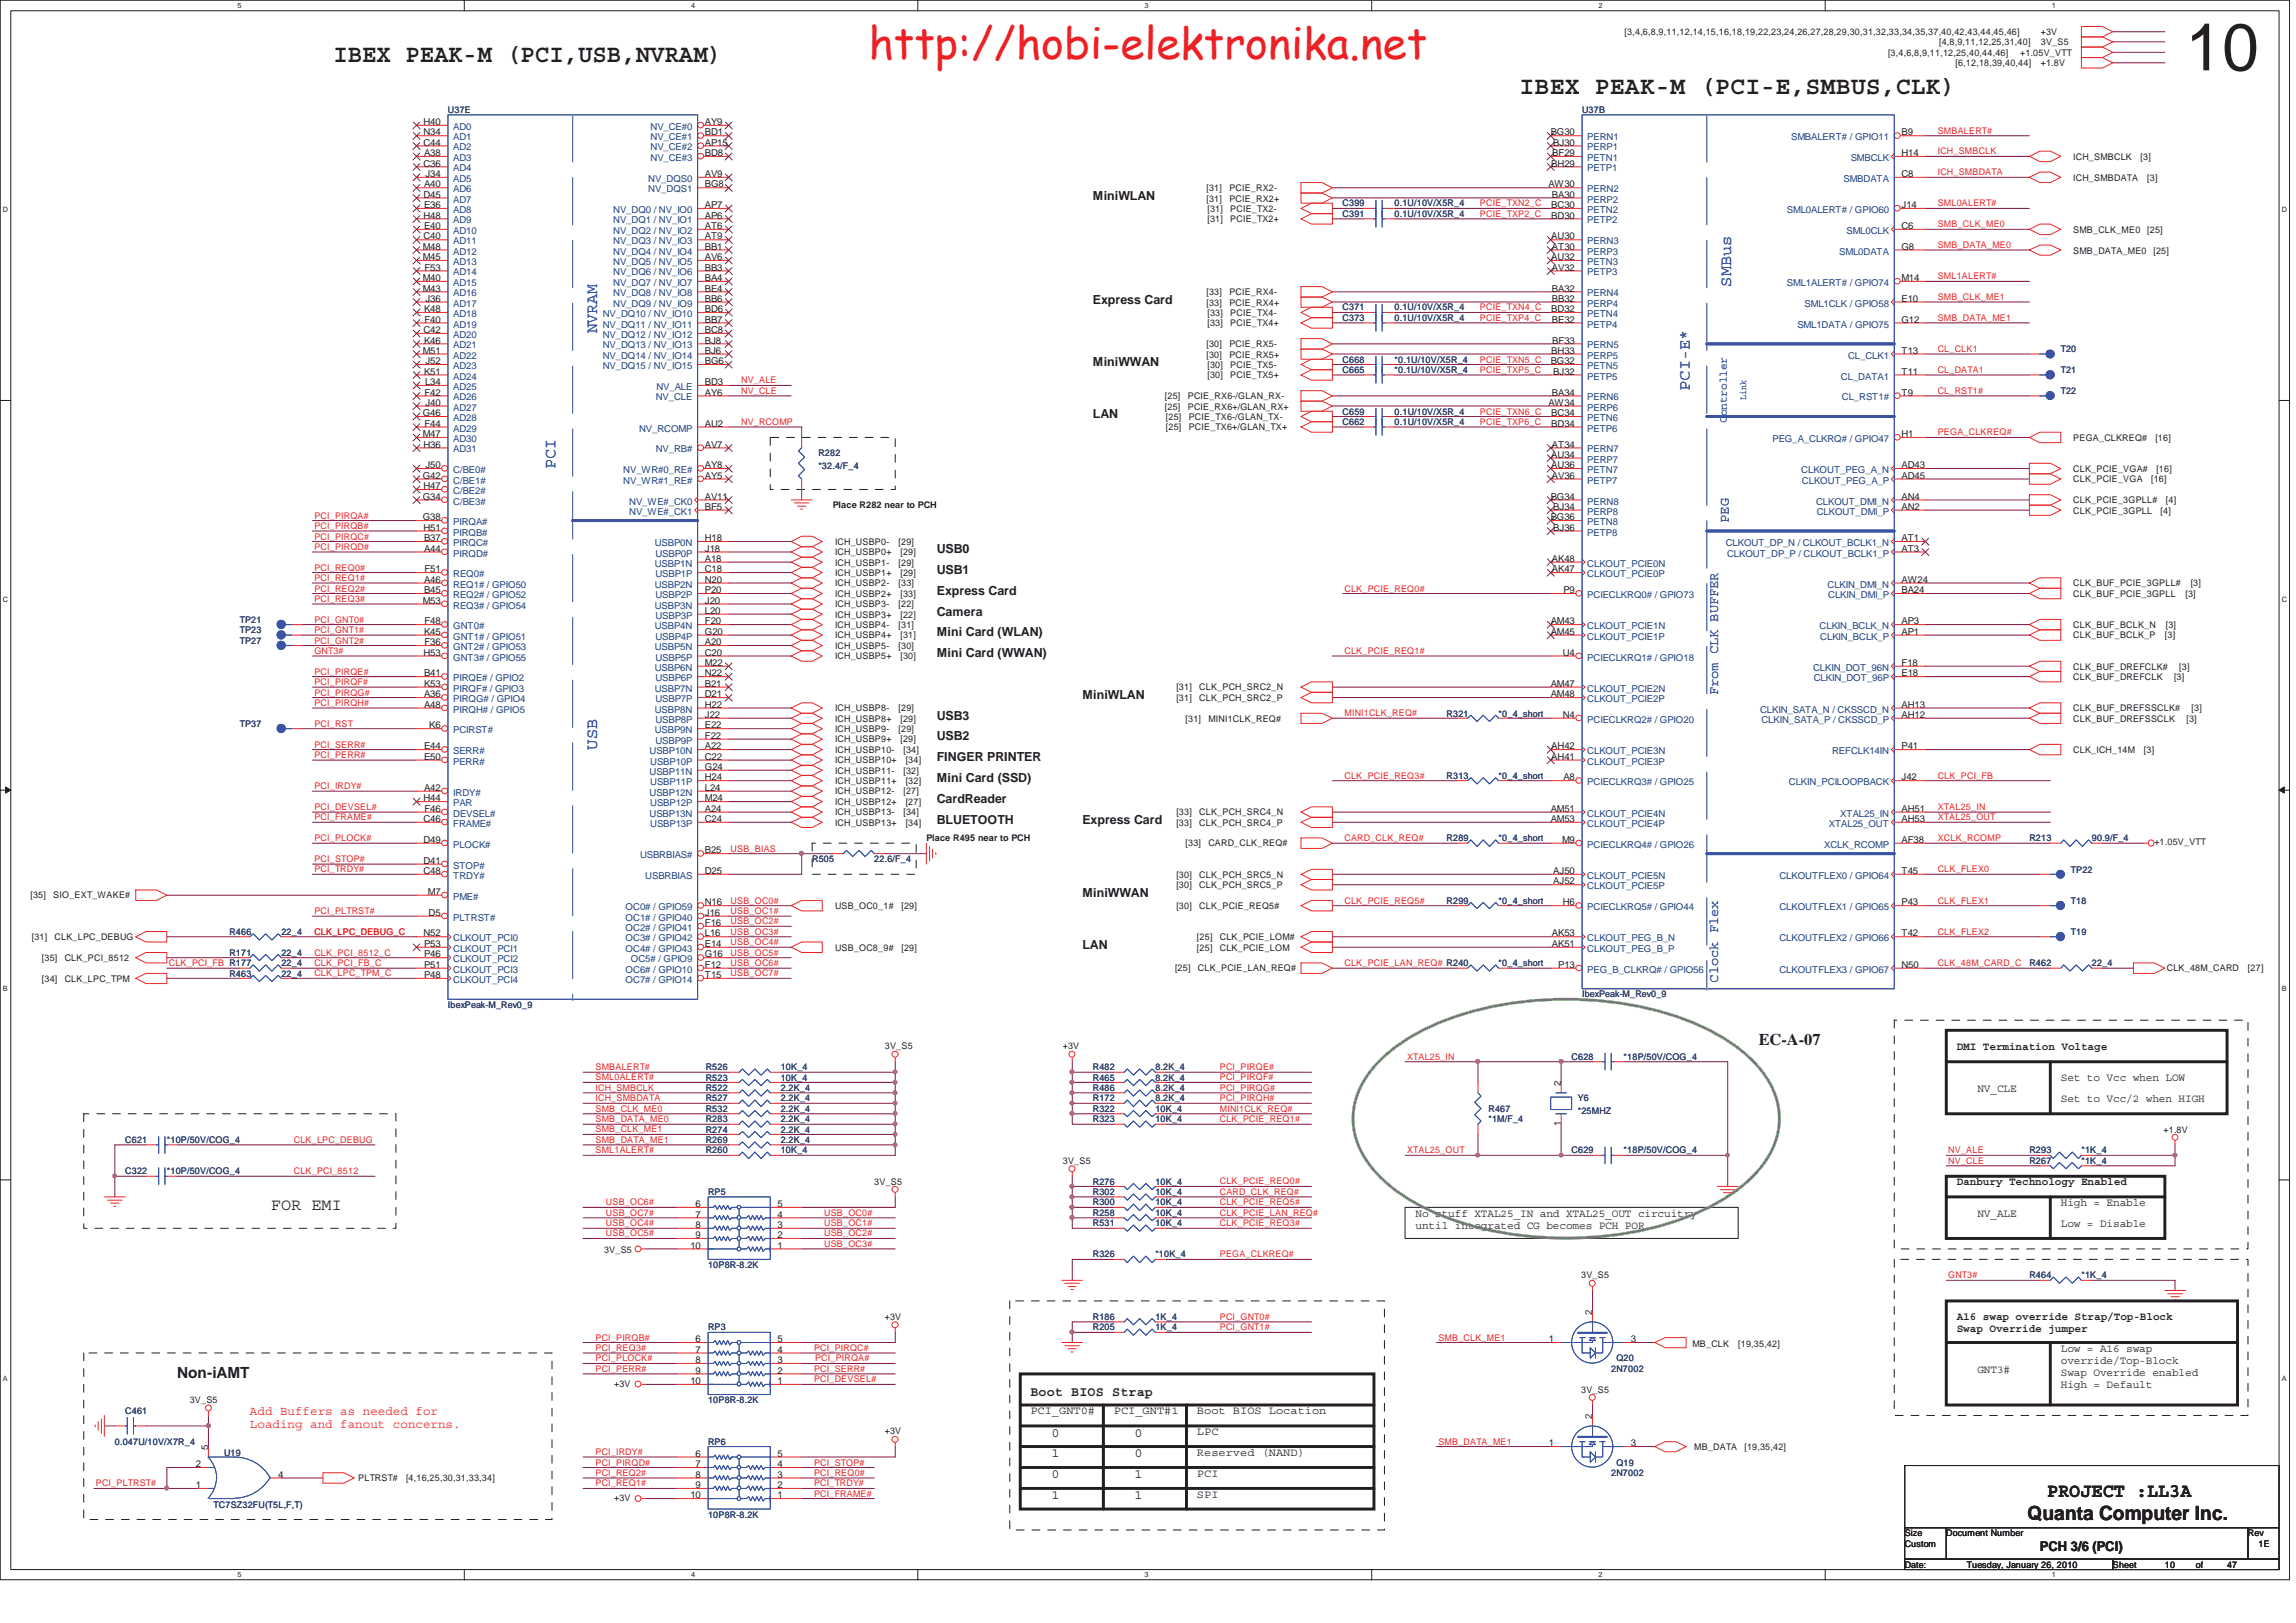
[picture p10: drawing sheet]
<svg xmlns="http://www.w3.org/2000/svg" width="297mm" height="210mm" viewBox="0 0 297 210" stroke-linecap="round" stroke-linejoin="round" font-family="sans-serif">
<defs><g id="words">
<text font-size="8.6" fill="#231f20" x="282.7" y="9.1">10</text>
<text font-size="5.6" fill="#ed2024" x="112.4" y="7.7">http://hobi-elektronika.net</text>
<g font-size="3.2" fill="#231f20">
<text x="43.1" y="8.1">IBEX PEAK-M (PCI,USB,NVRAM)</text>
<text x="196.6" y="12.1">IBEX PEAK-M (PCI-E,SMBUS,CLK)</text>
</g>
<g font-size="2.5" fill="#231f20">
<text x="262.3" y="196.7">Quanta Computer Inc.</text>
<text x="264.8" y="193.7">PROJECT :LL3A</text>
</g>
<g font-size="2.1" fill="#3a53a4">
<text x="224" y="37.1" transform="rotate(-90 224 37.1)">SMBus</text>
<text x="77.3" y="43.1" transform="rotate(-90 77.3 43.1)">NVRAM</text>
<text x="218.6" y="50.5" transform="rotate(-90 218.6 50.5)">PCI-E*</text>
<text x="71.9" y="60.6" transform="rotate(-90 71.9 60.6)">PCI</text>
<text x="77.3" y="97" transform="rotate(-90 77.3 97)">USB</text>
</g>
<g font-size="2.1" fill="#231f20">
<text x="227.5" y="135.3">EC-A-07</text>
<text x="35" y="156.5">FOR EMI</text>
</g>
<text font-size="2" fill="#231f20" x="22.9" y="178.3">Non-iAMT</text>
<g font-size="1.7" fill="#3a53a4">
<text x="223.6" y="67.6" transform="rotate(-90 223.6 67.6)">PEG</text>
<text x="222.3" y="90" transform="rotate(-90 222.3 90)">From CLK BUFFER</text>
<text x="222.3" y="127.1" transform="rotate(-90 222.3 127.1)">Clock Flex</text>
</g>
<g font-size="1.7" fill="#231f20">
<text x="133.3" y="180.6">Boot BIOS Strap</text>
<text x="136" y="185.9">0</text>
<text x="146.8" y="185.9">0</text>
<text x="136" y="191.3">0</text>
<text x="136" y="188.5">1</text>
<text x="146.8" y="188.5">0</text>
<text x="146.8" y="191.3">1</text>
<text x="136" y="194">1</text>
<text x="146.8" y="194">1</text>
<text x="263.9" y="200.6">PCH 3/6 (PCI)</text>
</g>
<g font-size="1.6" fill="#231f20">
<text x="141.4" y="25.8">MiniWLAN</text>
<text x="141.4" y="39.3">Express Card</text>
<text x="141.4" y="47.3">MiniWWAN</text>
<text x="141.4" y="54.1">LAN</text>
<text x="121.2" y="71.6">USB0</text>
<text x="121.2" y="74.2">USB1</text>
<text x="121.2" y="77">Express Card</text>
<text x="121.2" y="82.3">Mini Card (WLAN)</text>
<text x="121.2" y="79.7">Camera</text>
<text x="121.2" y="85">Mini Card (WWAN)</text>
<text x="121.2" y="95.8">USB2</text>
<text x="121.2" y="93.1">USB3</text>
<text x="140" y="90.4">MiniWLAN</text>
<text x="121.2" y="98.5">FINGER PRINTER</text>
<text x="121.2" y="101.2">Mini Card (SSD)</text>
<text x="121.2" y="106.6">BLUETOOTH</text>
<text x="121.2" y="103.9">CardReader</text>
<text x="140" y="106.6">Express Card</text>
<text x="140" y="116">MiniWWAN</text>
<text x="140" y="122.7">LAN</text>
</g>
<g font-size="1.6" fill="#ec2426">
<text x="32.3" y="183">Add Buffers as needed for</text>
<text x="32.3" y="184.7">Loading and fanout concerns.</text>
</g>
<text font-size="1.4" fill="#3a53a4" x="223.4" y="54.7" transform="rotate(-90 223.4 54.7)">Controller</text>
<g font-size="1.4" fill="#231f20">
<text x="253.2" y="135.8">DMI Termination Voltage</text>
<text x="255.8" y="141.2">NV_CLE</text>
<text x="266.6" y="139.9">Set to Vcc when LOW</text>
<text x="266.6" y="142.6">Set to Vcc/2 when HIGH</text>
<text x="253.2" y="153.3">Danbury Technology Enabled</text>
<text x="183.1" y="157.4">No stuff XTAL25_IN and XTAL25_OUT circuitry</text>
<text x="183.1" y="159">until integrated CG becomes PCH POR.</text>
<text x="255.8" y="157.4">NV_ALE</text>
<text x="266.6" y="156">High = Enable</text>
<text x="266.6" y="158.7">Low = Disable</text>
<text x="253.2" y="170.8">A16 swap override Strap/Top-Block</text>
<text x="253.2" y="172.4">Swap Override jumper</text>
<text x="255.8" y="177.6">GNT3#</text>
<text x="266.6" y="174.9">Low = A16 swap</text>
<text x="266.6" y="176.4">override/Top-Block</text>
<text x="266.6" y="178">Swap Override enabled</text>
<text x="266.6" y="179.6">High = Default</text>
<text x="133.3" y="183">PCI_GNT0#</text>
<text x="144.1" y="183">PCI_GNT#1</text>
<text x="154.9" y="183">Boot BIOS Location</text>
<text x="154.9" y="185.7">LPC</text>
<text x="154.9" y="188.3">Reserved (NAND)</text>
<text x="154.9" y="191">PCI</text>
<text x="154.9" y="193.8">SPI</text>
</g>
<g font-size="1.2" fill="#231f20">
<text x="210.2" y="4.5">[3,4,6,8,9,11,12,14,15,16,18,19,22,23,24,26,27,28,29,30,31,32,33,34,35,37,40,42,43,44,45,46]</text>
<text x="250.9" y="5.9">[4,8,9,11,12,25,31,40]</text>
<text x="264" y="5.9">3V_S5</text>
<text x="264" y="4.5">+3V</text>
<text x="244.3" y="7.2">[3,4,6,8,9,11,12,25,40,44,46]</text>
<text x="253" y="8.5">[6,12,18,39,40,44]</text>
<text x="261.4" y="7.2">+1.05V_VTT</text>
<text x="264" y="8.5">+1.8V</text>
<text x="54.8" y="16.2">H40</text>
<text x="54.8" y="17.5">N34</text>
<text x="91.2" y="16.2">AY9</text>
<text x="91.2" y="17.5">BD1</text>
<text x="200.6" y="17.5">BG30</text>
<text x="246" y="17.5">B9</text>
<text x="54.8" y="18.8">C44</text>
<text x="54.8" y="21.5">C36</text>
<text x="54.9" y="20.2">A38</text>
<text x="55" y="22.9">J34</text>
<text x="91.2" y="18.8">AP15</text>
<text x="91.2" y="20.2">BD8</text>
<text x="91.2" y="22.9">AV9</text>
<text x="200.7" y="21.5">BH29</text>
<text x="200.8" y="20.2">BF29</text>
<text x="201" y="18.8">BJ30</text>
<text x="246" y="20.2">H14</text>
<text x="246" y="22.9">C8</text>
<text x="268.2" y="20.7">ICH_SMBCLK</text>
<text x="268.2" y="23.4">ICH_SMBDATA</text>
<text x="276.9" y="20.7">[3]</text>
<text x="277.8" y="23.4">[3]</text>
<text x="54.8" y="25.6">D45</text>
<text x="54.8" y="28.3">H48</text>
<text x="54.9" y="24.3">A40</text>
<text x="54.9" y="26.9">E36</text>
<text x="54.9" y="29.6">E40</text>
<text x="91.2" y="26.9">AP7</text>
<text x="91.2" y="28.3">AP6</text>
<text x="91.2" y="29.6">AT6</text>
<text x="91.2" y="24.3">BG8</text>
<text x="156.1" y="24.7">[31]</text>
<text x="156.1" y="26.1">[31]</text>
<text x="156.2" y="27.4">[31]</text>
<text x="156.2" y="28.7">[31]</text>
<text x="159" y="24.7">PCIE_RX2-</text>
<text x="159" y="26.1">PCIE_RX2+</text>
<text x="159.2" y="27.4">PCIE_TX2-</text>
<text x="159.2" y="28.7">PCIE_TX2+</text>
<text x="200.3" y="24.3">AW30</text>
<text x="200.7" y="26.9">BC30</text>
<text x="200.7" y="28.3">BD30</text>
<text x="200.8" y="25.6">BA30</text>
<text x="246" y="26.9">J14</text>
<text x="246" y="29.6">C6</text>
<text x="54.7" y="32.3">M48</text>
<text x="54.7" y="33.7">M45</text>
<text x="54.8" y="31">C40</text>
<text x="54.9" y="35">F53</text>
<text x="91.2" y="31">AT9</text>
<text x="91.2" y="32.3">BB1</text>
<text x="91.2" y="33.7">AV6</text>
<text x="91.2" y="35">BB3</text>
<text x="200.7" y="31">AU30</text>
<text x="200.7" y="33.7">AU32</text>
<text x="200.8" y="32.3">AT30</text>
<text x="200.8" y="35">AV32</text>
<text x="246" y="32.3">G8</text>
<text x="268.2" y="30.1">SMB_CLK_ME0</text>
<text x="268.2" y="32.8">SMB_DATA_ME0</text>
<text x="277.8" y="30.1">[25]</text>
<text x="278.6" y="32.8">[25]</text>
<text x="54.7" y="36.4">M40</text>
<text x="54.7" y="37.7">M43</text>
<text x="54.9" y="40.4">K48</text>
<text x="54.9" y="41.7">F40</text>
<text x="55" y="39">J36</text>
<text x="91.2" y="36.4">BA4</text>
<text x="91.2" y="37.7">BE4</text>
<text x="91.2" y="39">BB6</text>
<text x="91.2" y="40.4">BD6</text>
<text x="91.2" y="41.7">BB7</text>
<text x="156.1" y="39.5">[33]</text>
<text x="156.1" y="38.2">[33]</text>
<text x="156.2" y="40.8">[33]</text>
<text x="159" y="39.5">PCIE_RX4+</text>
<text x="159" y="38.2">PCIE_RX4-</text>
<text x="159.2" y="40.8">PCIE_TX4-</text>
<text x="200.7" y="40.4">BD32</text>
<text x="200.8" y="37.7">BA32</text>
<text x="200.8" y="39">BB32</text>
<text x="200.8" y="41.7">BE32</text>
<text x="246" y="39">E10</text>
<text x="246" y="41.7">G12</text>
<text x="246" y="36.4">M14</text>
<text x="54.7" y="45.8">M51</text>
<text x="54.8" y="43.1">C42</text>
<text x="54.9" y="44.4">K46</text>
<text x="55" y="47.1">J52</text>
<text x="91.2" y="43.1">BC8</text>
<text x="91.2" y="44.4">BJ8</text>
<text x="91.2" y="45.8">BJ6</text>
<text x="91.2" y="47.1">BG6</text>
<text x="156.1" y="44.9">[30]</text>
<text x="156.1" y="46.3">[30]</text>
<text x="156.2" y="42.2">[33]</text>
<text x="156.2" y="47.6">[30]</text>
<text x="159" y="44.9">PCIE_RX5-</text>
<text x="159" y="46.3">PCIE_RX5+</text>
<text x="159.2" y="42.2">PCIE_TX4+</text>
<text x="159.2" y="47.6">PCIE_TX5-</text>
<text x="200.6" y="47.1">BG32</text>
<text x="200.7" y="45.8">BH33</text>
<text x="200.8" y="44.4">BF33</text>
<text x="246" y="45.8">T13</text>
<text x="54.7" y="53.8">G46</text>
<text x="54.9" y="48.5">K51</text>
<text x="54.9" y="51.2">F42</text>
<text x="55" y="49.8">L34</text>
<text x="55" y="52.5">J40</text>
<text x="91.2" y="49.8">BD3</text>
<text x="91.2" y="51.2">AY6</text>
<text x="150.7" y="53">[25]</text>
<text x="150.7" y="51.6">[25]</text>
<text x="153.7" y="53">PCIE_RX6+/GLAN_RX+</text>
<text x="153.7" y="51.6">PCIE_RX6-/GLAN_RX-</text>
<text x="156.2" y="48.9">[30]</text>
<text x="159.2" y="48.9">PCIE_TX5+</text>
<text x="200.3" y="52.5">AW34</text>
<text x="200.7" y="53.8">BC34</text>
<text x="200.8" y="51.2">BA34</text>
<text x="201" y="48.5">BJ32</text>
<text x="246" y="51.2">T9</text>
<text x="246" y="48.5">T11</text>
<text x="54.7" y="56.6">M47</text>
<text x="54.8" y="57.9">H36</text>
<text x="54.9" y="55.2">F44</text>
<text x="91.2" y="55.2">AU2</text>
<text x="91.2" y="57.9">AV7</text>
<text x="150.8" y="54.3">[25]</text>
<text x="150.8" y="55.7">[25]</text>
<text x="153.8" y="54.3">PCIE_TX6-/GLAN_TX-</text>
<text x="153.8" y="55.7">PCIE_TX6+/GLAN_TX+</text>
<text x="200.7" y="59.2">AU34</text>
<text x="200.7" y="55.2">BD34</text>
<text x="200.8" y="57.9">AT34</text>
<text x="246" y="56.6">H1</text>
<text x="268.2" y="57">PEGA_CLKREQ#</text>
<text x="278.8" y="57">[16]</text>
<text x="54.7" y="61.9">G42</text>
<text x="54.7" y="64.6">G34</text>
<text x="54.8" y="63.3">H47</text>
<text x="55" y="60.6">J50</text>
<text x="91.2" y="60.6">AY8</text>
<text x="91.2" y="61.9">AY5</text>
<text x="91.2" y="64.6">AV11</text>
<text x="91.2" y="66">BF5</text>
<text x="107.7" y="65.8">Place R282 near to PCH</text>
<text x="200.6" y="64.6">BG34</text>
<text x="200.7" y="60.6">AU36</text>
<text x="200.8" y="61.9">AV36</text>
<text x="201" y="66">BJ34</text>
<text x="246" y="61.9">AD45</text>
<text x="246" y="64.6">AN4</text>
<text x="246" y="66">AN2</text>
<text x="246" y="60.6">AD43</text>
<text x="268.2" y="61">CLK_PCIE_VGA#</text>
<text x="268.2" y="62.4">CLK_PCIE_VGA</text>
<text x="268.2" y="65.1">CLK_PCIE_3GPLL#</text>
<text x="278.3" y="62.4">[16]</text>
<text x="279" y="61">[16]</text>
<text x="280.2" y="65.1">[4]</text>
<text x="54.7" y="67.3">G38</text>
<text x="54.8" y="68.7">H51</text>
<text x="54.9" y="70">B37</text>
<text x="54.9" y="71.4">A44</text>
<text x="91.2" y="70">H18</text>
<text x="91.2" y="71.4">J18</text>
<text x="108" y="70.5">ICH_USBP0-</text>
<text x="108" y="71.8">ICH_USBP0+</text>
<text x="116.2" y="70.5">[29]</text>
<text x="116.5" y="71.8">[29]</text>
<text x="200.6" y="67.3">BG36</text>
<text x="201" y="68.7">BJ36</text>
<text x="246" y="71.4">AT3</text>
<text x="246" y="70">AT1</text>
<text x="268.2" y="66.5">CLK_PCIE_3GPLL</text>
<text x="279.5" y="66.5">[4]</text>
<text x="54.9" y="75.4">A46</text>
<text x="54.9" y="76.7">B45</text>
<text x="54.9" y="74">F51</text>
<text x="91.2" y="72.7">A18</text>
<text x="91.2" y="75.4">N20</text>
<text x="91.2" y="74">C18</text>
<text x="91.2" y="76.7">P20</text>
<text x="108" y="73.2">ICH_USBP1-</text>
<text x="108" y="74.5">ICH_USBP1+</text>
<text x="108" y="75.9">ICH_USBP2-</text>
<text x="108" y="77.2">ICH_USBP2+</text>
<text x="116.2" y="73.2">[29]</text>
<text x="116.2" y="75.9">[33]</text>
<text x="116.5" y="74.5">[29]</text>
<text x="116.5" y="77.2">[33]</text>
<text x="200.8" y="72.7">AK48</text>
<text x="200.8" y="74">AK47</text>
<text x="202.3" y="76.7">P9</text>
<text x="246" y="76.7">BA24</text>
<text x="246" y="75.4">AW24</text>
<text x="268.2" y="75.9">CLK_BUF_PCIE_3GPLL#</text>
<text x="268.2" y="77.2">CLK_BUF_PCIE_3GPLL</text>
<text x="282.7" y="77.2">[3]</text>
<text x="283.4" y="75.9">[3]</text>
<text x="54.7" y="78.1">M53</text>
<text x="54.9" y="82.1">K45</text>
<text x="54.9" y="80.8">F48</text>
<text x="54.9" y="83.5">F36</text>
<text x="91.2" y="78.1">J20</text>
<text x="91.2" y="80.8">F20</text>
<text x="91.2" y="83.5">A20</text>
<text x="91.2" y="79.4">L20</text>
<text x="91.2" y="82.1">G20</text>
<text x="108" y="81.2">ICH_USBP4-</text>
<text x="108" y="82.6">ICH_USBP4+</text>
<text x="108" y="83.9">ICH_USBP5-</text>
<text x="108" y="79.9">ICH_USBP3+</text>
<text x="108" y="78.6">ICH_USBP3-</text>
<text x="116.2" y="81.2">[31]</text>
<text x="116.2" y="83.9">[30]</text>
<text x="116.2" y="78.6">[22]</text>
<text x="116.5" y="82.6">[31]</text>
<text x="116.5" y="79.9">[22]</text>
<text x="200.6" y="80.8">AM43</text>
<text x="200.6" y="82.1">AM45</text>
<text x="246" y="80.8">AP3</text>
<text x="246" y="82.1">AP1</text>
<text x="268.2" y="81.2">CLK_BUF_BCLK_N</text>
<text x="268.2" y="82.6">CLK_BUF_BCLK_P</text>
<text x="280.1" y="82.6">[3]</text>
<text x="280.2" y="81.2">[3]</text>
<text x="54.8" y="84.8">H53</text>
<text x="54.9" y="87.5">B41</text>
<text x="54.9" y="88.9">K53</text>
<text x="91.2" y="86.1">M22</text>
<text x="91.2" y="88.9">B21</text>
<text x="91.2" y="84.8">C20</text>
<text x="91.2" y="87.5">N22</text>
<text x="108" y="85.3">ICH_USBP5+</text>
<text x="116.5" y="85.3">[30]</text>
<text x="152.2" y="89.3">[31]</text>
<text x="155.1" y="89.3">CLK_PCH_SRC2_N</text>
<text x="200.6" y="88.9">AM47</text>
<text x="202.2" y="84.8">U4</text>
<text x="246" y="86.1">F18</text>
<text x="246" y="87.5">E18</text>
<text x="268.2" y="88">CLK_BUF_DREFCLK</text>
<text x="268.2" y="86.7">CLK_BUF_DREFCLK#</text>
<text x="281.3" y="88">[3]</text>
<text x="281.9" y="86.7">[3]</text>
<text x="54.9" y="90.2">A36</text>
<text x="54.9" y="91.6">A48</text>
<text x="55.5" y="94.2">K6</text>
<text x="91.2" y="91.6">H22</text>
<text x="91.2" y="94.2">E22</text>
<text x="91.2" y="90.2">D21</text>
<text x="91.2" y="92.9">J22</text>
<text x="91.2" y="95.6">F22</text>
<text x="108" y="93.4">ICH_USBP8+</text>
<text x="108" y="92">ICH_USBP8-</text>
<text x="108" y="94.7">ICH_USBP9-</text>
<text x="116.2" y="92">[29]</text>
<text x="116.2" y="94.7">[29]</text>
<text x="116.5" y="93.4">[29]</text>
<text x="152.2" y="90.7">[31]</text>
<text x="153.4" y="93.4">[31]</text>
<text x="155.1" y="90.7">CLK_PCH_SRC2_P</text>
<text x="156.3" y="93.4">MINI1CLK_REQ#</text>
<text x="200.6" y="90.2">AM48</text>
<text x="202.2" y="92.9">N4</text>
<text x="246" y="91.6">AH13</text>
<text x="246" y="92.9">AH12</text>
<text x="268.2" y="93.4">CLK_BUF_DREFSSCLK</text>
<text x="268.2" y="92">CLK_BUF_DREFSSCLK#</text>
<text x="282.9" y="93.4">[3]</text>
<text x="283.5" y="92">[3]</text>
<text x="54.9" y="98.3">E50</text>
<text x="54.9" y="96.9">E44</text>
<text x="91.2" y="96.9">A22</text>
<text x="91.2" y="99.6">G24</text>
<text x="91.2" y="98.3">C22</text>
<text x="91.2" y="101">H24</text>
<text x="108" y="97.4">ICH_USBP10-</text>
<text x="108" y="98.8">ICH_USBP10+</text>
<text x="108" y="96.1">ICH_USBP9+</text>
<text x="108" y="100.1">ICH_USBP11-</text>
<text x="108" y="101.4">ICH_USBP11+</text>
<text x="116.5" y="96.1">[29]</text>
<text x="116.9" y="97.4">[34]</text>
<text x="116.9" y="100.1">[32]</text>
<text x="117.2" y="98.8">[34]</text>
<text x="117.2" y="101.4">[32]</text>
<text x="200.7" y="96.9">AH42</text>
<text x="200.7" y="98.3">AH41</text>
<text x="202.3" y="101">A8</text>
<text x="246" y="101">J42</text>
<text x="246" y="96.9">P41</text>
<text x="268.2" y="97.4">CLK_ICH_14M</text>
<text x="277.4" y="97.4">[3]</text>
<text x="54.8" y="106.3">C46</text>
<text x="54.8" y="103.7">H44</text>
<text x="54.9" y="102.3">A42</text>
<text x="54.9" y="105">F46</text>
<text x="91.2" y="102.3">L24</text>
<text x="91.2" y="105">A24</text>
<text x="91.2" y="103.7">M24</text>
<text x="91.2" y="106.3">C24</text>
<text x="108" y="105.5">ICH_USBP13-</text>
<text x="108" y="106.8">ICH_USBP13+</text>
<text x="108" y="102.8">ICH_USBP12-</text>
<text x="108" y="104.1">ICH_USBP12+</text>
<text x="116.9" y="105.5">[34]</text>
<text x="116.9" y="102.8">[27]</text>
<text x="117.2" y="106.8">[34]</text>
<text x="117.2" y="104.1">[27]</text>
<text x="152.2" y="105.5">[33]</text>
<text x="152.2" y="106.8">[33]</text>
<text x="155.1" y="105.5">CLK_PCH_SRC4_N</text>
<text x="155.1" y="106.8">CLK_PCH_SRC4_P</text>
<text x="200.6" y="105">AM51</text>
<text x="200.6" y="106.3">AM53</text>
<text x="246" y="106.3">AH53</text>
<text x="246" y="105">AH51</text>
<text x="54.8" y="109">D49</text>
<text x="54.8" y="111.8">D41</text>
<text x="54.8" y="113.1">C48</text>
<text x="91.2" y="110.4">B25</text>
<text x="91.2" y="113.1">D25</text>
<text x="119.8" y="108.8">Place R495 near to PCH</text>
<text x="152.2" y="113.6">[30]</text>
<text x="153.4" y="109.5">[33]</text>
<text x="155.1" y="113.6">CLK_PCH_SRC5_N</text>
<text x="156.3" y="109.5">CARD_CLK_REQ#</text>
<text x="201" y="113.1">AJ50</text>
<text x="202.1" y="109">M9</text>
<text x="246" y="113.1">T45</text>
<text x="246" y="109">AF38</text>
<text x="278.7" y="109.4">+1.05V_VTT</text>
<text x="3.9" y="116.2">[35]</text>
<text x="6.9" y="116.2">SIO_EXT_WAKE#</text>
<text x="55.4" y="115.8">M7</text>
<text x="55.5" y="118.5">D5</text>
<text x="91.2" y="117.1">N16</text>
<text x="91.2" y="118.5">J16</text>
<text x="91.2" y="119.8">F16</text>
<text x="108" y="117.6">USB_OC0_1#</text>
<text x="116.6" y="117.6">[29]</text>
<text x="152.2" y="114.9">[30]</text>
<text x="152.2" y="117.6">[30]</text>
<text x="155.1" y="114.9">CLK_PCH_SRC5_P</text>
<text x="155.1" y="117.6">CLK_PCIE_REQ5#</text>
<text x="201" y="114.4">AJ52</text>
<text x="202.2" y="117.1">H6</text>
<text x="246" y="117.1">P43</text>
<text x="4.1" y="121.6">[31]</text>
<text x="5.4" y="124.3">[35]</text>
<text x="7.1" y="121.6">CLK_LPC_DEBUG</text>
<text x="8.4" y="124.3">CLK_PCI_8512</text>
<text x="54.8" y="121.2">N52</text>
<text x="54.9" y="122.5">P53</text>
<text x="54.9" y="123.9">P46</text>
<text x="54.9" y="125.2">P51</text>
<text x="91.2" y="123.9">G16</text>
<text x="91.2" y="121.2">L16</text>
<text x="91.2" y="122.5">E14</text>
<text x="91.2" y="125.2">F12</text>
<text x="108" y="123">USB_OC8_9#</text>
<text x="116.6" y="123">[29]</text>
<text x="152" y="125.7">[25]</text>
<text x="154.9" y="121.6">[25]</text>
<text x="154.9" y="123">[25]</text>
<text x="155" y="125.7">CLK_PCIE_LAN_REQ#</text>
<text x="157.8" y="121.6">CLK_PCIE_LOM#</text>
<text x="157.8" y="123">CLK_PCIE_LOM</text>
<text x="200.8" y="122.5">AK51</text>
<text x="200.8" y="121.2">AK53</text>
<text x="201.6" y="125.2">P13</text>
<text x="246" y="121.2">T42</text>
<text x="246" y="125.2">N50</text>
<text x="280.3" y="125.7">CLK_48M_CARD</text>
<text x="290.8" y="125.7">[27]</text>
<text x="5.4" y="127">[34]</text>
<text x="8.4" y="127">CLK_LPC_TPM</text>
<text x="54.9" y="126.5">P48</text>
<text x="91.2" y="126.5">T15</text>
<text x="114.5" y="135.8">3V_S5</text>
<text x="137.5" y="135.8">+3V</text>
<text x="201.9" y="140.5" transform="rotate(-90 201.9 140.5)">2</text>
<text x="201.9" y="145.7" transform="rotate(-90 201.9 145.7)">1</text>
<text x="279.9" y="146.6">+1.8V</text>
<text x="113.1" y="153.3">3V_S5</text>
<text x="137.5" y="150.6">3V_S5</text>
<text x="89.3" y="161.5">10</text>
<text x="90" y="160.2">9</text>
<text x="90" y="158.9">8</text>
<text x="90" y="157.5">7</text>
<text x="90" y="156.2">6</text>
<text x="100.6" y="161.5">1</text>
<text x="100.6" y="160.2">2</text>
<text x="100.6" y="158.9">3</text>
<text x="100.6" y="157.5">4</text>
<text x="100.6" y="156.2">5</text>
<text x="78.1" y="162.1">3V_S5</text>
<text x="204.6" y="165.4">3V_S5</text>
<text x="90" y="173.6">6</text>
<text x="100.6" y="173.6">5</text>
<text x="114.5" y="170.8">+3V</text>
<text x="200.4" y="173.6">1</text>
<text x="206" y="170.1" transform="rotate(-90 206 170.1)">2</text>
<text x="211" y="173.6">3</text>
<text x="79.5" y="179.4">+3V</text>
<text x="89.3" y="179.1">10</text>
<text x="90" y="177.7">9</text>
<text x="90" y="176.4">8</text>
<text x="90" y="175">7</text>
<text x="100.6" y="179.1">1</text>
<text x="100.6" y="177.7">2</text>
<text x="100.6" y="176.4">3</text>
<text x="100.6" y="175">4</text>
<text x="218.9" y="174.3">MB_CLK</text>
<text x="224.9" y="174.3">[19,35,42]</text>
<text x="24.6" y="181.5">3V_S5</text>
<text x="114.5" y="185.6">+3V</text>
<text x="204.6" y="180.2">3V_S5</text>
<text x="206" y="183.6" transform="rotate(-90 206 183.6)">2</text>
<text x="25.4" y="189.8">2</text>
<text x="26.9" y="187.6" transform="rotate(-90 26.9 187.6)">5</text>
<text x="36" y="191.2">4</text>
<text x="46.4" y="191.6">PLTRST#</text>
<text x="52.5" y="191.6">[4,16,25,30,31,33,34]</text>
<text x="90" y="191.2">8</text>
<text x="90" y="189.8">7</text>
<text x="90" y="188.5">6</text>
<text x="100.6" y="191.2">3</text>
<text x="100.6" y="189.8">4</text>
<text x="100.6" y="188.5">5</text>
<text x="200.4" y="187.1">1</text>
<text x="211" y="187.1">3</text>
<text x="219.2" y="187.6">MB_DATA</text>
<text x="225.7" y="187.6">[19,35,42]</text>
<text x="25.4" y="192.5">1</text>
<text x="79.5" y="194.2">+3V</text>
<text x="89.3" y="193.8">10</text>
<text x="90" y="192.5">9</text>
<text x="100.6" y="193.8">1</text>
<text x="100.6" y="192.5">2</text>
<text x="246.4" y="198.8">Size</text>
<text x="246.4" y="202.8">Date:</text>
<text x="246.4" y="200.1">Custom</text>
<text x="251.8" y="198.8">Document Number</text>
<text x="254.5" y="202.8">Tuesday, January 26, 2010</text>
<text x="273.3" y="202.8">Sheet</text>
<text x="280.1" y="202.8">10</text>
<text x="284.1" y="202.8">of</text>
<text x="288.1" y="202.8">47</text>
<text x="290.8" y="198.8">Rev</text>
<text x="292.2" y="200.1">1E</text>
</g>
<g font-size="1.2" fill="#2d2d72">
<text x="58" y="14.6">U37E</text>
<text x="204.7" y="14.6">U37B</text>
<text x="173.7" y="26.7">C399</text>
<text x="173.7" y="28.1">C391</text>
<text x="180.4" y="26.7">0.1U/10V/X5R_4</text>
<text x="180.4" y="28.1">0.1U/10V/X5R_4</text>
<text x="173.7" y="40.2">C371</text>
<text x="173.7" y="41.5">C373</text>
<text x="180.4" y="40.2">0.1U/10V/X5R_4</text>
<text x="180.4" y="41.5">0.1U/10V/X5R_4</text>
<text x="173.7" y="46.9">C668</text>
<text x="180.4" y="46.9">*0.1U/10V/X5R_4</text>
<text x="266.6" y="45.6">T20</text>
<text x="173.7" y="48.3">C665</text>
<text x="173.7" y="53.6">C659</text>
<text x="180.4" y="53.6">0.1U/10V/X5R_4</text>
<text x="180.4" y="48.3">*0.1U/10V/X5R_4</text>
<text x="266.6" y="48.3">T21</text>
<text x="266.6" y="51">T22</text>
<text x="105.9" y="59.1">R282</text>
<text x="173.7" y="55">C662</text>
<text x="180.4" y="55">0.1U/10V/X5R_4</text>
<text x="105.9" y="60.7">*32.4/F_4</text>
<text x="31" y="81.9">TP23</text>
<text x="31" y="83.3">TP27</text>
<text x="31" y="80.6">TP21</text>
<text x="31" y="94">TP37</text>
<text x="187.2" y="92.7">R321</text>
<text x="193.9" y="92.7">*0_4_short</text>
<text x="187.2" y="100.7">R313</text>
<text x="193.9" y="100.7">*0_4_short</text>
<text x="105.1" y="111.5">R505</text>
<text x="113.1" y="111.5">22.6/F_4</text>
<text x="187.2" y="108.8">R289</text>
<text x="193.9" y="108.8">*0_4_short</text>
<text x="262.5" y="108.8">R213</text>
<text x="267.9" y="112.9">TP22</text>
<text x="270.6" y="108.8">90.9/F_4</text>
<text x="187.2" y="116.9">R299</text>
<text x="193.9" y="116.9">*0_4_short</text>
<text x="267.9" y="116.9">T18</text>
<text x="29.7" y="123.7">R171</text>
<text x="29.7" y="120.9">R466</text>
<text x="36.4" y="123.7">22_4</text>
<text x="36.4" y="125">22_4</text>
<text x="36.4" y="120.9">22_4</text>
<text x="193.9" y="125">*0_4_short</text>
<text x="262.5" y="125">R462</text>
<text x="267.9" y="120.9">T19</text>
<text x="270.6" y="125">22_4</text>
<text x="29.7" y="126.4">R463</text>
<text x="36.4" y="126.4">22_4</text>
<text x="58" y="130.4">IbexPeak-M_Rev0_9</text>
<text x="204.7" y="129">IbexPeak-M_Rev0_9</text>
<text x="203.3" y="137.1">C628</text>
<text x="210.1" y="137.1">*18P/50V/COG_4</text>
<text x="91.3" y="142.5">R527</text>
<text x="91.3" y="138.5">R526</text>
<text x="91.3" y="143.8">R532</text>
<text x="91.3" y="141.1">R522</text>
<text x="91.3" y="139.8">R523</text>
<text x="101" y="138.5">10K_4</text>
<text x="101" y="142.5">2.2K_4</text>
<text x="101" y="139.8">10K_4</text>
<text x="101" y="143.8">2.2K_4</text>
<text x="101" y="141.1">2.2K_4</text>
<text x="141.4" y="143.8">R322</text>
<text x="141.4" y="139.8">R465</text>
<text x="141.4" y="141.1">R486</text>
<text x="141.4" y="142.5">R172</text>
<text x="141.4" y="138.5">R482</text>
<text x="149.5" y="143.8">10K_4</text>
<text x="149.5" y="139.8">8.2K_4</text>
<text x="149.5" y="141.1">8.2K_4</text>
<text x="149.5" y="142.5">8.2K_4</text>
<text x="149.5" y="138.5">8.2K_4</text>
<text x="192.6" y="143.8">R467</text>
<text x="204.1" y="142.5">Y6</text>
<text x="16.2" y="147.9">C621</text>
<text x="21.6" y="147.9">*10P/50V/COG_4</text>
<text x="91.3" y="147.9">R269</text>
<text x="91.3" y="146.6">R274</text>
<text x="91.3" y="145.2">R283</text>
<text x="91.3" y="149.2">R260</text>
<text x="101" y="149.2">10K_4</text>
<text x="101" y="147.9">2.2K_4</text>
<text x="101" y="146.6">2.2K_4</text>
<text x="101" y="145.2">2.2K_4</text>
<text x="141.4" y="145.2">R323</text>
<text x="149.5" y="145.2">10K_4</text>
<text x="192.6" y="145.2">*1M/F_4</text>
<text x="203.3" y="149.2">C629</text>
<text x="204.1" y="144.1">*25MHZ</text>
<text x="210.1" y="149.2">*18P/50V/COG_4</text>
<text x="262.5" y="149.2">R293</text>
<text x="269.3" y="149.2">*1K_4</text>
<text x="16.2" y="151.9">C322</text>
<text x="21.6" y="151.9">*10P/50V/COG_4</text>
<text x="91.6" y="154.6">RP5</text>
<text x="141.4" y="153.3">R276</text>
<text x="141.4" y="156">R300</text>
<text x="141.4" y="154.6">R302</text>
<text x="149.5" y="153.3">10K_4</text>
<text x="149.5" y="156">10K_4</text>
<text x="149.5" y="154.6">10K_4</text>
<text x="262.5" y="150.6">R267</text>
<text x="269.3" y="150.6">*1K_4</text>
<text x="141.4" y="158.7">R531</text>
<text x="141.4" y="157.3">R258</text>
<text x="149.5" y="158.7">10K_4</text>
<text x="149.5" y="157.3">10K_4</text>
<text x="91.6" y="164">10P8R-8.2K</text>
<text x="141.4" y="162.7">R326</text>
<text x="149.5" y="162.7">*10K_4</text>
<text x="262.5" y="165.4">R464</text>
<text x="269.3" y="165.4">*1K_4</text>
<text x="91.6" y="172.1">RP3</text>
<text x="141.4" y="172.1">R205</text>
<text x="141.4" y="170.8">R186</text>
<text x="149.5" y="172.1">1K_4</text>
<text x="149.5" y="170.8">1K_4</text>
<text x="208.4" y="177.5">2N7002</text>
<text x="209.1" y="176.1">Q20</text>
<text x="16.2" y="182.9">C461</text>
<text x="91.6" y="181.5">10P8R-8.2K</text>
<text x="14.9" y="186.9">0.047U/10V/X7R_4</text>
<text x="29" y="188.4">U19</text>
<text x="91.6" y="186.9">RP6</text>
<text x="208.4" y="191">2N7002</text>
<text x="209.1" y="189.6">Q19</text>
<text x="27.6" y="195.2">TC7SZ32FU(T5L,F,T)</text>
<text x="91.6" y="196.3">10P8R-8.2K</text>
</g>
<g font-size="1.2" fill="#1d437e">
<text x="58.6" y="16.8">AD0</text>
<text x="84.2" y="16.8">NV_CE#0</text>
<text x="58.6" y="18.2">AD1</text>
<text x="58.6" y="19.5">AD2</text>
<text x="58.6" y="20.8">AD3</text>
<text x="58.6" y="22.2">AD4</text>
<text x="58.6" y="23.5">AD5</text>
<text x="83.9" y="23.5">NV_DQS0</text>
<text x="84.2" y="18.2">NV_CE#1</text>
<text x="84.2" y="19.5">NV_CE#2</text>
<text x="84.2" y="20.8">NV_CE#3</text>
<text x="205.4" y="18.2">PERN1</text>
<text x="205.4" y="19.5">PERP1</text>
<text x="205.4" y="20.8">PETN1</text>
<text x="205.4" y="22.2">PETP1</text>
<text x="231.7" y="18.2">SMBALERT# / GPIO11</text>
<text x="238.5" y="23.5">SMBDATA</text>
<text x="239.4" y="20.8">SMBCLK</text>
<text x="58.6" y="24.9">AD6</text>
<text x="58.6" y="26.2">AD7</text>
<text x="58.6" y="27.6">AD8</text>
<text x="58.6" y="28.9">AD9</text>
<text x="79.3" y="27.6">NV_DQ0 / NV_IO0</text>
<text x="79.3" y="28.9">NV_DQ1 / NV_IO1</text>
<text x="83.9" y="24.9">NV_DQS1</text>
<text x="205.4" y="24.9">PERN2</text>
<text x="205.4" y="26.2">PERP2</text>
<text x="205.4" y="27.6">PETN2</text>
<text x="205.4" y="28.9">PETP2</text>
<text x="231.2" y="27.6">SML0ALERT# / GPIO60</text>
<text x="58.6" y="30.3">AD10</text>
<text x="58.6" y="31.6">AD11</text>
<text x="58.6" y="32.9">AD12</text>
<text x="58.6" y="34.3">AD13</text>
<text x="58.6" y="35.6">AD14</text>
<text x="79.3" y="30.3">NV_DQ2 / NV_IO2</text>
<text x="79.3" y="31.6">NV_DQ3 / NV_IO3</text>
<text x="79.3" y="32.9">NV_DQ4 / NV_IO4</text>
<text x="79.3" y="34.3">NV_DQ5 / NV_IO5</text>
<text x="79.3" y="35.6">NV_DQ6 / NV_IO6</text>
<text x="205.4" y="31.6">PERN3</text>
<text x="205.4" y="32.9">PERP3</text>
<text x="205.4" y="34.3">PETN3</text>
<text x="205.4" y="35.6">PETP3</text>
<text x="238" y="32.9">SML0DATA</text>
<text x="238.9" y="30.3">SML0CLK</text>
<text x="58.6" y="37">AD15</text>
<text x="58.6" y="38.4">AD16</text>
<text x="58.6" y="39.7">AD17</text>
<text x="58.6" y="41">AD18</text>
<text x="78" y="41">NV_DQ10 / NV_IO10</text>
<text x="79.3" y="37">NV_DQ7 / NV_IO7</text>
<text x="79.3" y="38.4">NV_DQ8 / NV_IO8</text>
<text x="79.3" y="39.7">NV_DQ9 / NV_IO9</text>
<text x="205.4" y="38.4">PERN4</text>
<text x="205.4" y="39.7">PERP4</text>
<text x="205.4" y="41">PETN4</text>
<text x="231.2" y="37">SML1ALERT# / GPIO74</text>
<text x="233.5" y="39.7">SML1CLK / GPIO58</text>
<text x="58.6" y="43.7">AD20</text>
<text x="58.6" y="45.1">AD21</text>
<text x="58.6" y="46.4">AD22</text>
<text x="58.6" y="47.7">AD23</text>
<text x="58.6" y="42.4">AD19</text>
<text x="78" y="42.4">NV_DQ11 / NV_IO11</text>
<text x="78" y="43.7">NV_DQ12 / NV_IO12</text>
<text x="78" y="45.1">NV_DQ13 / NV_IO13</text>
<text x="78" y="46.4">NV_DQ14 / NV_IO14</text>
<text x="78" y="47.7">NV_DQ15 / NV_IO15</text>
<text x="205.4" y="45.1">PERN5</text>
<text x="205.4" y="46.4">PERP5</text>
<text x="205.4" y="42.4">PETP4</text>
<text x="205.4" y="47.7">PETN5</text>
<text x="232.5" y="42.4">SML1DATA / GPIO75</text>
<text x="239.1" y="46.4">CL_CLK1</text>
<text x="58.6" y="49.1">AD24</text>
<text x="58.6" y="50.5">AD25</text>
<text x="58.6" y="51.8">AD26</text>
<text x="58.6" y="53.1">AD27</text>
<text x="84.8" y="51.8">NV_CLE</text>
<text x="84.9" y="50.5">NV_ALE</text>
<text x="205.4" y="51.8">PERN6</text>
<text x="205.4" y="53.1">PERP6</text>
<text x="205.4" y="49.1">PETP5</text>
<text x="238.2" y="49.1">CL_DATA1</text>
<text x="238.3" y="51.8">CL_RST1#</text>
<text x="58.6" y="54.5">AD28</text>
<text x="58.6" y="55.8">AD29</text>
<text x="58.6" y="57.2">AD30</text>
<text x="58.6" y="58.5">AD31</text>
<text x="82.7" y="55.8">NV_RCOMP</text>
<text x="84.8" y="58.5">NV_RB#</text>
<text x="205.4" y="58.5">PERN7</text>
<text x="205.4" y="59.9">PERP7</text>
<text x="205.4" y="54.5">PETN6</text>
<text x="205.4" y="55.8">PETP6</text>
<text x="229.3" y="57.2">PEG_A_CLKRQ# / GPIO47</text>
<text x="58.6" y="61.2">C/BE0#</text>
<text x="58.6" y="62.6">C/BE1#</text>
<text x="58.6" y="63.9">C/BE2#</text>
<text x="58.6" y="65.3">C/BE3#</text>
<text x="80.6" y="61.2">NV_WR#0_RE#</text>
<text x="80.6" y="62.6">NV_WR#1_RE#</text>
<text x="81.4" y="65.3">NV_WE#_CK0</text>
<text x="205.4" y="65.3">PERN8</text>
<text x="205.4" y="61.2">PETN7</text>
<text x="205.4" y="62.6">PETP7</text>
<text x="233" y="61.2">CLKOUT_PEG_A_N</text>
<text x="233.1" y="62.6">CLKOUT_PEG_A_P</text>
<text x="234.9" y="65.3">CLKOUT_DMI_N</text>
<text x="58.6" y="67.9">PIRQA#</text>
<text x="58.6" y="69.3">PIRQB#</text>
<text x="58.6" y="70.7">PIRQC#</text>
<text x="81.4" y="66.6">NV_WE#_CK1</text>
<text x="84.7" y="70.7">USBP0N</text>
<text x="205.4" y="66.6">PERP8</text>
<text x="205.4" y="67.9">PETN8</text>
<text x="205.4" y="69.3">PETP8</text>
<text x="223.3" y="70.7">CLKOUT_DP_N / CLKOUT_BCLK1_N</text>
<text x="235" y="66.6">CLKOUT_DMI_P</text>
<text x="58.6" y="72">PIRQD#</text>
<text x="58.6" y="74.7">REQ0#</text>
<text x="58.6" y="76">REQ1# / GPIO50</text>
<text x="58.6" y="77.4">REQ2# / GPIO52</text>
<text x="84.7" y="73.3">USBP1N</text>
<text x="84.7" y="76">USBP2N</text>
<text x="84.8" y="72">USBP0P</text>
<text x="84.8" y="74.7">USBP1P</text>
<text x="84.8" y="77.4">USBP2P</text>
<text x="205.4" y="73.3">CLKOUT_PCIE0N</text>
<text x="205.4" y="74.7">CLKOUT_PCIE0P</text>
<text x="205.4" y="77.4">PCIECLKRQ0# / GPIO73</text>
<text x="223.4" y="72">CLKOUT_DP_P / CLKOUT_BCLK1_P</text>
<text x="236.4" y="76">CLKIN_DMI_N</text>
<text x="236.5" y="77.4">CLKIN_DMI_P</text>
<text x="58.6" y="78.7">REQ3# / GPIO54</text>
<text x="58.6" y="81.4">GNT0#</text>
<text x="58.6" y="82.8">GNT1# / GPIO51</text>
<text x="84.7" y="78.7">USBP3N</text>
<text x="84.7" y="81.4">USBP4N</text>
<text x="84.8" y="80">USBP3P</text>
<text x="84.8" y="82.8">USBP4P</text>
<text x="205.4" y="81.4">CLKOUT_PCIE1N</text>
<text x="205.4" y="82.8">CLKOUT_PCIE1P</text>
<text x="235.4" y="81.4">CLKIN_BCLK_N</text>
<text x="235.5" y="82.8">CLKIN_BCLK_P</text>
<text x="58.6" y="84.1">GNT2# / GPIO53</text>
<text x="58.6" y="85.5">GNT3# / GPIO55</text>
<text x="58.6" y="88.1">PIRQE# / GPIO2</text>
<text x="58.6" y="89.5">PIRQF# / GPIO3</text>
<text x="84.7" y="84.1">USBP5N</text>
<text x="84.7" y="86.8">USBP6N</text>
<text x="84.7" y="89.5">USBP7N</text>
<text x="84.8" y="85.5">USBP5P</text>
<text x="84.8" y="88.1">USBP6P</text>
<text x="205.4" y="89.5">CLKOUT_PCIE2N</text>
<text x="205.4" y="85.5">PCIECLKRQ1# / GPIO18</text>
<text x="234.6" y="86.8">CLKIN_DOT_96N</text>
<text x="234.7" y="88.1">CLKIN_DOT_96P</text>
<text x="58.6" y="94.9">PCIRST#</text>
<text x="58.6" y="90.8">PIRQG# / GPIO4</text>
<text x="58.6" y="92.2">PIRQH# / GPIO5</text>
<text x="84.7" y="92.2">USBP8N</text>
<text x="84.7" y="94.9">USBP9N</text>
<text x="84.8" y="90.8">USBP7P</text>
<text x="84.8" y="93.5">USBP8P</text>
<text x="205.4" y="90.8">CLKOUT_PCIE2P</text>
<text x="205.4" y="93.5">PCIECLKRQ2# / GPIO20</text>
<text x="227.7" y="92.2">CLKIN_SATA_N / CKSSCD_N</text>
<text x="227.9" y="93.5">CLKIN_SATA_P / CKSSCD_P</text>
<text x="58.6" y="98.9">PERR#</text>
<text x="58.6" y="97.6">SERR#</text>
<text x="84" y="97.6">USBP10N</text>
<text x="84" y="100.2">USBP11N</text>
<text x="84.1" y="98.9">USBP10P</text>
<text x="84.1" y="101.6">USBP11P</text>
<text x="84.8" y="96.2">USBP9P</text>
<text x="205.4" y="97.6">CLKOUT_PCIE3N</text>
<text x="205.4" y="98.9">CLKOUT_PCIE3P</text>
<text x="205.4" y="101.6">PCIECLKRQ3# / GPIO25</text>
<text x="231.4" y="101.6">CLKIN_PCILOOPBACK</text>
<text x="237" y="97.6">REFCLK14IN</text>
<text x="58.6" y="105.7">DEVSEL#</text>
<text x="58.6" y="107">FRAME#</text>
<text x="58.6" y="103">IRDY#</text>
<text x="58.6" y="104.3">PAR</text>
<text x="84" y="103">USBP12N</text>
<text x="84" y="105.7">USBP13N</text>
<text x="84.1" y="104.3">USBP12P</text>
<text x="84.1" y="107">USBP13P</text>
<text x="205.4" y="105.7">CLKOUT_PCIE4N</text>
<text x="205.4" y="107">CLKOUT_PCIE4P</text>
<text x="236.6" y="107">XTAL25_OUT</text>
<text x="238.1" y="105.7">XTAL25_IN</text>
<text x="58.6" y="109.7">PLOCK#</text>
<text x="58.6" y="112.4">STOP#</text>
<text x="58.6" y="113.7">TRDY#</text>
<text x="82.8" y="111">USBRBIAS#</text>
<text x="83.5" y="113.7">USBRBIAS</text>
<text x="205.4" y="113.7">CLKOUT_PCIE5N</text>
<text x="205.4" y="109.7">PCIECLKRQ4# / GPIO26</text>
<text x="230.2" y="113.7">CLKOUTFLEX0 / GPIO64</text>
<text x="236" y="109.7">XCLK_RCOMP</text>
<text x="58.6" y="119.1">PLTRST#</text>
<text x="58.6" y="116.4">PME#</text>
<text x="80.9" y="117.8">OC0# / GPIO59</text>
<text x="80.9" y="119.1">OC1# / GPIO40</text>
<text x="205.4" y="115.1">CLKOUT_PCIE5P</text>
<text x="205.4" y="117.8">PCIECLKRQ5# / GPIO44</text>
<text x="230.2" y="117.8">CLKOUTFLEX1 / GPIO65</text>
<text x="58.6" y="121.8">CLKOUT_PCI0</text>
<text x="58.6" y="123.1">CLKOUT_PCI1</text>
<text x="58.6" y="124.5">CLKOUT_PCI2</text>
<text x="58.6" y="125.9">CLKOUT_PCI3</text>
<text x="80.9" y="120.4">OC2# / GPIO41</text>
<text x="80.9" y="121.8">OC3# / GPIO42</text>
<text x="80.9" y="123.1">OC4# / GPIO43</text>
<text x="80.9" y="125.9">OC6# / GPIO10</text>
<text x="81.6" y="124.5">OC5# / GPIO9</text>
<text x="205.4" y="125.9">PEG_B_CLKRQ# / GPIO56</text>
<text x="205.4" y="123.1">CLKOUT_PEG_B_P</text>
<text x="205.4" y="121.8">CLKOUT_PEG_B_N</text>
<text x="230.2" y="121.8">CLKOUTFLEX2 / GPIO66</text>
<text x="230.2" y="125.9">CLKOUTFLEX3 / GPIO67</text>
<text x="58.6" y="127.2">CLKOUT_PCI4</text>
<text x="80.9" y="127.2">OC7# / GPIO14</text>
</g>
<g font-size="1.2" fill="#ec2426">
<text x="250.7" y="17.3">SMBALERT#</text>
<text x="250.7" y="20">ICH_SMBCLK</text>
<text x="250.7" y="22.7">ICH_SMBDATA</text>
<text x="191.5" y="26.7">PCIE_TXN2_C</text>
<text x="191.5" y="28.1">PCIE_TXP2_C</text>
<text x="250.7" y="26.7">SML0ALERT#</text>
<text x="250.7" y="29.4">SMB_CLK_ME0</text>
<text x="250.7" y="32.1">SMB_DATA_ME0</text>
<text x="191.5" y="40.2">PCIE_TXN4_C</text>
<text x="191.5" y="41.5">PCIE_TXP4_C</text>
<text x="250.7" y="38.8">SMB_CLK_ME1</text>
<text x="250.7" y="36.1">SML1ALERT#</text>
<text x="250.7" y="41.5">SMB_DATA_ME1</text>
<text x="191.5" y="46.9">PCIE_TXN5_C</text>
<text x="250.7" y="45.5">CL_CLK1</text>
<text x="95.9" y="49.6">NV_ALE</text>
<text x="95.9" y="51">NV_CLE</text>
<text x="191.5" y="53.6">PCIE_TXN6_C</text>
<text x="191.5" y="48.3">PCIE_TXP5_C</text>
<text x="250.7" y="48.3">CL_DATA1</text>
<text x="250.7" y="51">CL_RST1#</text>
<text x="95.9" y="55">NV_RCOMP</text>
<text x="191.5" y="55">PCIE_TXP6_C</text>
<text x="250.7" y="56.3">PEGA_CLKREQ#</text>
<text x="40.7" y="67.1">PCI_PIRQA#</text>
<text x="40.7" y="68.4">PCI_PIRQB#</text>
<text x="40.7" y="69.8">PCI_PIRQC#</text>
<text x="40.7" y="71.2">PCI_PIRQD#</text>
<text x="40.7" y="73.8">PCI_REQ0#</text>
<text x="40.7" y="75.2">PCI_REQ1#</text>
<text x="40.7" y="77.9">PCI_REQ3#</text>
<text x="40.7" y="76.5">PCI_REQ2#</text>
<text x="173.9" y="76.5">CLK_PCIE_REQ0#</text>
<text x="40.7" y="80.6">PCI_GNT0#</text>
<text x="40.7" y="81.9">PCI_GNT1#</text>
<text x="40.7" y="83.3">PCI_GNT2#</text>
<text x="40.7" y="87.3">PCI_PIRQE#</text>
<text x="40.7" y="88.6">PCI_PIRQF#</text>
<text x="40.7" y="90">PCI_PIRQG#</text>
<text x="40.7" y="84.6">GNT3#</text>
<text x="173.9" y="84.6">CLK_PCIE_REQ1#</text>
<text x="40.7" y="91.4">PCI_PIRQH#</text>
<text x="40.7" y="94">PCI_RST</text>
<text x="173.9" y="92.7">MINI1CLK_REQ#</text>
<text x="40.7" y="96.7">PCI_SERR#</text>
<text x="40.7" y="98.1">PCI_PERR#</text>
<text x="173.9" y="100.7">CLK_PCIE_REQ3#</text>
<text x="250.7" y="100.7">CLK_PCI_FB</text>
<text x="40.7" y="102.1">PCI_IRDY#</text>
<text x="40.7" y="104.8">PCI_DEVSEL#</text>
<text x="40.7" y="106.1">PCI_FRAME#</text>
<text x="250.7" y="104.8">XTAL25_IN</text>
<text x="250.7" y="106.1">XTAL25_OUT</text>
<text x="40.7" y="111.5">PCI_STOP#</text>
<text x="40.7" y="112.9">PCI_TRDY#</text>
<text x="40.7" y="108.8">PCI_PLOCK#</text>
<text x="94.5" y="110.2">USB_BIAS</text>
<text x="173.9" y="108.8">CARD_CLK_REQ#</text>
<text x="250.7" y="108.8">XCLK_RCOMP</text>
<text x="250.7" y="112.9">CLK_FLEX0</text>
<text x="40.7" y="118.3">PCI_PLTRST#</text>
<text x="94.5" y="119.6">USB_OC2#</text>
<text x="94.5" y="116.9">USB_OC0#</text>
<text x="94.5" y="118.3">USB_OC1#</text>
<text x="173.9" y="116.9">CLK_PCIE_REQ5#</text>
<text x="250.7" y="116.9">CLK_FLEX1</text>
<text x="21.8" y="125">CLK_PCI_FB R177</text>
<text x="40.7" y="123.7">CLK_PCI_8512_C</text>
<text x="40.7" y="125">CLK_PCI_FB_C</text>
<text x="40.7" y="120.9">CLK_LPC_DEBUG_C</text>
<text x="94.5" y="123.7">USB_OC5#</text>
<text x="94.5" y="125">USB_OC6#</text>
<text x="94.5" y="120.9">USB_OC3#</text>
<text x="94.5" y="122.3">USB_OC4#</text>
<text x="173.9" y="125">CLK_PCIE_LAN_REQ# R240</text>
<text x="250.7" y="125">CLK_48M_CARD_C</text>
<text x="250.7" y="120.9">CLK_FLEX2</text>
<text x="40.7" y="126.3">CLK_LPC_TPM_C</text>
<text x="94.5" y="126.3">USB_OC7#</text>
<text x="182" y="137.1">XTAL25_IN</text>
<text x="77" y="139.8">SML0ALERT#</text>
<text x="77" y="141.1">ICH_SMBCLK</text>
<text x="77" y="142.5">ICH_SMBDATA</text>
<text x="77" y="143.8">SMB_CLK_ME0</text>
<text x="77" y="138.5">SMBALERT#</text>
<text x="157.8" y="138.5">PCI_PIRQE#</text>
<text x="157.8" y="139.8">PCI_PIRQF#</text>
<text x="157.8" y="141.1">PCI_PIRQG#</text>
<text x="157.8" y="143.8">MINI1CLK_REQ#</text>
<text x="157.8" y="142.5">PCI_PIRQH#</text>
<text x="38" y="147.9">CLK_LPC_DEBUG</text>
<text x="77" y="145.2">SMB_DATA_ME0</text>
<text x="77" y="147.9">SMB_DATA_ME1</text>
<text x="77" y="146.5">SMB_CLK_ME1</text>
<text x="77" y="149.2">SML1ALERT#</text>
<text x="157.8" y="145.2">CLK_PCIE_REQ1#</text>
<text x="182" y="149.2">XTAL25_OUT</text>
<text x="252" y="149.2">NV_ALE</text>
<text x="38" y="151.9">CLK_PCI_8512</text>
<text x="78.4" y="156">USB_OC6#</text>
<text x="157.8" y="156">CLK_PCIE_REQ5#</text>
<text x="157.8" y="154.6">CARD_CLK_REQ#</text>
<text x="157.8" y="153.2">CLK_PCIE_REQ0#</text>
<text x="252" y="150.6">NV_CLE</text>
<text x="78.4" y="158.7">USB_OC4#</text>
<text x="78.4" y="157.3">USB_OC7#</text>
<text x="78.4" y="160">USB_OC5#</text>
<text x="106.6" y="161.3">USB_OC3#</text>
<text x="106.6" y="160">USB_OC2#</text>
<text x="106.6" y="158.7">USB_OC1#</text>
<text x="106.6" y="157.3">USB_OC0#</text>
<text x="157.8" y="158.7">CLK_PCIE_REQ3#</text>
<text x="157.8" y="157.3">CLK_PCIE_LAN_REQ#</text>
<text x="157.8" y="162.7">PEGA_CLKREQ#</text>
<text x="252" y="165.4">GNT3#</text>
<text x="77" y="173.4">PCI_PIRQB#</text>
<text x="157.8" y="170.8">PCI_GNT0#</text>
<text x="157.8" y="172.1">PCI_GNT1#</text>
<text x="186.1" y="173.4">SMB_CLK_ME1</text>
<text x="77" y="177.5">PCI_PERR#</text>
<text x="77" y="174.8">PCI_REQ3#</text>
<text x="77" y="176.1">PCI_PLOCK#</text>
<text x="105.3" y="178.9">PCI_DEVSEL#</text>
<text x="105.3" y="177.5">PCI_SERR#</text>
<text x="105.3" y="174.8">PCI_PIRQC#</text>
<text x="105.4" y="176.1">PCI_PIRQA#</text>
<text x="77" y="189.6">PCI_PIRQD#</text>
<text x="77" y="188.3">PCI_IRDY#</text>
<text x="77" y="191">PCI_REQ2#</text>
<text x="105.3" y="191">PCI_REQ0#</text>
<text x="105.3" y="189.6">PCI_STOP#</text>
<text x="186.1" y="186.9">SMB_DATA_ME1</text>
<text x="12.4" y="192.3">PCI_PLTRST#</text>
<text x="77" y="192.3">PCI_REQ1#</text>
<text x="105.3" y="192.3">PCI_TRDY#</text>
<text x="105.3" y="193.6">PCI_FRAME#</text>
</g>
<text font-size="1.2" fill="#3a53a4" x="225.9" y="51.7" transform="rotate(-90 225.9 51.7)">Link</text>
<g font-size=".9" fill="#231f20">
<text x="30.7" y="1.1">5</text>
<text x="89.4" y="1.1">4</text>
<text x="148.1" y="1.1">3</text>
<text x="206.8" y="1.1">2</text>
<text x="265.5" y="1.1">1</text>
<text x=".4" y="27.4">D</text>
<text x="295.2" y="27.4">D</text>
<text x=".4" y="77.8">C</text>
<text x="295.2" y="77.8">C</text>
<text x=".4" y="128.3">B</text>
<text x="295.2" y="128.3">B</text>
<text x=".4" y="178.7">A</text>
<text x="295.2" y="178.7">A</text>
<text x="30.7" y="204.1">5</text>
<text x="89.4" y="204.1">4</text>
<text x="148.1" y="204.1">3</text>
<text x="206.8" y="204.1">2</text>
<text x="265.5" y="204.1">1</text>
</g>
</g></defs>
<path d="M0 0h296.2v204.4h-296.2zM1.4 1.4h293.4v201.7h-293.4z" fill="none" stroke="#231f20" stroke-width=".13"/>
<g fill="#fff">
<path d="M30.7 .2h.5v1.1h-.5z"/>
<path d="M30.7 203.2h.5v1.1h-.5z"/>
</g>
<path d="M60.1 0v1.4M60.1 203.1v1.3" fill="none" stroke="#231f20" stroke-width=".13"/>
<g fill="#fff">
<path d="M89.4 .2h.5v1.1h-.5z"/>
<path d="M89.4 203.2h.5v1.1h-.5z"/>
</g>
<path d="M118.7 0v1.4M118.7 203.1v1.3" fill="none" stroke="#231f20" stroke-width=".13"/>
<g fill="#fff">
<path d="M148.1 .2h.5v1.1h-.5z"/>
<path d="M148.1 203.2h.5v1.1h-.5z"/>
</g>
<path d="M177.5 0v1.4M177.5 203.1v1.3" fill="none" stroke="#231f20" stroke-width=".13"/>
<g fill="#fff">
<path d="M206.8 .2h.5v1.1h-.5z"/>
<path d="M206.8 203.2h.5v1.1h-.5z"/>
</g>
<path d="M236.1 0v1.4M236.1 203.1v1.3" fill="none" stroke="#231f20" stroke-width=".13"/>
<g fill="#fff">
<path d="M265.5 .2h.5v1.1h-.5z"/>
<path d="M265.5 203.2h.5v1.1h-.5z"/>
<path d="M.4 26.6h.7v1h-.7z"/>
<path d="M295.2 26.6h.7v1h-.7z"/>
<path d="M.4 77h.7v1.1h-.7z"/>
<path d="M295.2 77h.7v1.1h-.7z"/>
</g>
<path d="M0 51.8h1.4M294.8 51.8h1.4" fill="none" stroke="#231f20" stroke-width=".13"/>
<g fill="#fff">
<path d="M.4 127.4h.6v1.1h-.6z"/>
<path d="M295.2 127.4h.6v1.1h-.6z"/>
</g>
<path d="M0 102.2h1.4M294.8 102.2h1.4" fill="none" stroke="#231f20" stroke-width=".13"/>
<path d="M.7 101.8l.7 .4-.7 .4z" fill="#231f20"/>
<path d="M.7 101.8l.7 .4-.7 .4z" fill="none" stroke="#231f20" stroke-width=".13"/>
<path d="M294.8 102.2l.7-.4v.8z" fill="#231f20"/>
<path d="M294.8 102.2l.7-.4v.8z" fill="none" stroke="#231f20" stroke-width=".13"/>
<g fill="#fff">
<path d="M.4 177.8h.6v1.1h-.6z"/>
<path d="M295.2 177.8h.6v1.1h-.6z"/>
</g>
<path d="M0 152.7h1.4M294.8 152.7h1.4" fill="none" stroke="#231f20" stroke-width=".13"/>
<g fill="none" stroke="#7f1542" stroke-width=".13">
<path d="M40.4 67.3h13.5M40.4 68.7h13.5M40.4 70.1h13.5M40.4 71.4h13.5M40.4 74.1h13.5M40.4 75.4h13.5M39.1 80.8h14.8M39.1 82.2h14.8M39.1 83.5h14.8M39.1 94.3h14.8M40.4 91.6h13.5M94.3 80.8h8.1"/>
<path d="M94.3 82.2h8.1M40.4 102.4h13.5M40.4 105.1h13.5M40.4 106.4h13.5M40.4 111.8h13.5M40.4 113.1h13.5M40.4 118.5h13.5M103.7 110.4h4M21.6 123.9h9.4M37.8 123.9h16.1"/>
</g>
<circle cx="103.7" cy="110.4" r=".26" fill="#b8529f"/>
<circle cx="103.7" cy="110.4" r=".26" fill="none" stroke="#b8529f" stroke-width=".13"/>
<g fill="none" stroke="#7f1542" stroke-width=".13">
<path d="M94.3 49.9h8.1M94.3 51.2h8.1M94.3 72.7h8.1M94.3 74.1h8.1M94.3 71.4h8.1M94.3 70.1h8.1M94.3 83.5h8.1M94.3 84.9h8.1M94.3 98.3h8.1M94.3 97h8.1M40.4 109.1h13.5M94.3 105.1h8.1"/>
<path d="M94.3 106.4h8.1M103.7 110.4v2.7h-9.4M114.5 110.4h5.3M21.6 125.3h9.4M21.6 121.2h9.4M37.8 125.3h16.1M12.1 192.6h13.5M13.5 184.5h1.4M27 183.1v1.4h-8.1"/>
</g>
<path d="M21.4 192.3h.1l.3 .1-.1 .3-.2 .1-.1-.1z" fill-rule="evenodd" fill="#b8529f"/>
<path d="M21.4 192.3h.1l.3 .1-.1 .3-.2 .1-.1-.1z" fill="none" stroke="#b8529f" stroke-width=".13"/>
<path d="M27 184.5v2.7" fill="none" stroke="#7f1542" stroke-width=".13"/>
<circle cx="27" cy="184.4" r=".26" fill="#b8529f"/>
<circle cx="27" cy="184.4" r=".26" fill="none" stroke="#b8529f" stroke-width=".13"/>
<g fill="none" stroke="#7f1542" stroke-width=".13">
<path d="M249.1 17.6h13.4M172.4 27h4M172.4 28.3h4M172.4 39.1h28.2M172.4 24.3h28.2M172.4 25.6h28.2M172.4 37.8h28.2M180.4 27h20.2M180.4 28.3h20.2M249.1 20.2h13.4M249.1 22.9h13.4M249.1 27h13.4"/>
<path d="M249.1 29.7h13.4M249.1 32.3h13.4M249.1 39.1h13.4M249.1 36.4h13.4M172.4 41.8h4M172.4 40.4h4M172.4 55.2h4M172.4 51.2h28.2M172.4 52.5h28.2M172.4 53.9h4M180.4 41.8h20.2M180.4 40.4h20.2"/>
<path d="M180.4 55.2h20.2M180.4 53.9h20.2M249.1 41.8h13.4M249.1 45.8h13.4M249.1 48.5h13.4M249.1 51.2h13.4M173.7 76.8h26.9M249.1 76.8h13.4M249.1 60.6h13.4M249.1 62h13.4M249.1 64.7h13.4M249.1 66h13.4"/>
<path d="M249.1 75.4h13.4M172.4 92.9h16.1M172.4 90.3h28.2M172.4 88.9h28.2M195.2 92.9h5.4M249.1 92.9h13.4M249.1 97h13.4M249.1 82.2h13.4M249.1 80.8h13.4M249.1 86.2h13.4M249.1 87.5h13.4M249.1 91.6h13.4"/>
<path d="M94.3 110.4h9.4M172.4 109.1h16.1M172.4 114.5h28.2M172.4 113.1h28.2M172.4 105.1h28.2M172.4 106.4h28.2M195.2 109.1h5.4M249.1 109.1h16.2M249.1 101h16.2M272 109.1h5.4M172.4 125.3h16.1M172.4 122.6h28.2"/>
<path d="M172.4 121.2h28.2M75.4 140h18.9M75.4 141.4h18.9M75.4 142.7h18.9M101 140h14.8M101 141.4h14.8M101 142.7h14.8M25.6 189.9h-4v2.7M36.4 191.2h5.4"/>
</g>
<path d="M115.6 142.5h.4v.2v.2l-.2 .1-.2-.1z" fill-rule="evenodd" fill="#b8529f"/>
<path d="M115.6 142.5h.4v.2v.2l-.2 .1-.2-.1z" fill="none" stroke="#b8529f" stroke-width=".13"/>
<path d="M75.4 144.1h18.9M75.4 148.1h18.9M75.4 145.5h18.9M75.4 146.8h18.9M101 145.5h14.8M101 144.1h14.8M101 146.8h14.8" fill="none" stroke="#7f1542" stroke-width=".13"/>
<path d="M115.6 146.6l.2-.1 .2 .1v.3l-.2 .1-.2-.1z" fill-rule="evenodd" fill="#b8529f"/>
<path d="M115.6 146.6l.2-.1 .2 .1v.3l-.2 .1-.2-.1z" fill="none" stroke="#b8529f" stroke-width=".13"/>
<path d="M101 148.1h14.8" fill="none" stroke="#7f1542" stroke-width=".13"/>
<path d="M115.6 147.9h.2l.2 .1v.3l-.2 .1-.2-.1z" fill-rule="evenodd" fill="#b8529f"/>
<path d="M115.6 147.9h.2l.2 .1v.3l-.2 .1-.2-.1z" fill="none" stroke="#b8529f" stroke-width=".13"/>
<path d="M115.8 137.4v2.6M75.4 149.5h18.9M115.8 148.1v1.4h-14.8M115.8 145.5v1.3" fill="none" stroke="#7f1542" stroke-width=".13"/>
<path d="M115.6 145.2h.2l.2 .1v.3l-.2 .1-.2-.1z" fill-rule="evenodd" fill="#b8529f"/>
<path d="M115.6 145.2h.2l.2 .1v.3l-.2 .1-.2-.1z" fill="none" stroke="#b8529f" stroke-width=".13"/>
<path d="M115.8 144.1v1.4" fill="none" stroke="#7f1542" stroke-width=".13"/>
<path d="M115.6 143.9l.2-.1 .2 .1v.3l-.2 .1-.2-.1z" fill-rule="evenodd" fill="#b8529f"/>
<path d="M115.6 143.9l.2-.1 .2 .1v.3l-.2 .1-.2-.1z" fill="none" stroke="#b8529f" stroke-width=".13"/>
<path d="M115.8 140v1.4" fill="none" stroke="#7f1542" stroke-width=".13"/>
<path d="M115.6 139.8h.2l.2 .1v.3l-.2 .1-.2-.1z" fill-rule="evenodd" fill="#b8529f"/>
<path d="M115.6 139.8h.2l.2 .1v.3l-.2 .1-.2-.1z" fill="none" stroke="#b8529f" stroke-width=".13"/>
<path d="M115.8 141.4v2.7" fill="none" stroke="#7f1542" stroke-width=".13"/>
<path d="M115.6 141.2l.2-.1 .2 .1v.4h-.2h-.2z" fill-rule="evenodd" fill="#b8529f"/>
<path d="M115.6 141.2l.2-.1 .2 .1v.4h-.2h-.2z" fill="none" stroke="#b8529f" stroke-width=".13"/>
<path d="M75.4 138.7h18.9M101 138.7h14.8M115.8 146.8v1.3" fill="none" stroke="#7f1542" stroke-width=".13"/>
<path d="M115.6 138.5l.2-.1 .2 .1v.4h-.2h-.2z" fill-rule="evenodd" fill="#b8529f"/>
<path d="M115.6 138.5l.2-.1 .2 .1v.4h-.2h-.2z" fill="none" stroke="#b8529f" stroke-width=".13"/>
<g fill="none" stroke="#7f1542" stroke-width=".13">
<path d="M94.3 55.2h9.4v1.4M172.4 44.5h28.2M172.4 45.8h28.2M172.4 47.2h4M172.4 48.5h4M180.4 47.2h20.2M180.4 48.5h20.2M249.1 56.6h13.4M40.4 78.1h13.5M40.4 76.8h13.5M40.4 84.9h13.5M40.4 87.5h13.5"/>
<path d="M40.4 88.9h13.5M40.4 90.3h13.5M40.4 97h13.5M40.4 98.3h13.5M94.3 94.3h8.1M94.3 95.6h8.1M94.3 91.6h8.1M94.3 92.9h8.1M21.6 115.8h32.3M249.1 117.2h14.8M14.9 152.2h4M22.9 148.1h25.6"/>
<path d="M22.9 152.2h25.6M75.4 156.2h12.1M75.4 158.9h12.1M75.4 157.6h12.1M103.7 158.9h12.1M103.7 157.6h12.1M115.8 154.9v1.3h-12.1M75.4 176.4h12.1M75.4 177.8h12.1M75.4 173.7h12.1M75.4 175h12.1M75.4 160.2h12.1"/>
<path d="M83.5 179.1h4M83.5 161.6h4M103.7 176.4h12.1M103.7 179.1h12.1M103.7 177.8h12.1M103.7 175h12.1M103.7 161.6h12.1M103.7 160.2h12.1M115.8 172.4v1.3h-12.1M185.8 173.7h14.8M206 167v2.7M211.4 173.7h2.7"/>
<path d="M75.4 192.6h12.1M75.4 191.2h12.1M75.4 189.9h12.1M75.4 188.5h12.1M83.5 193.9h4M103.7 192.6h9.4M103.7 191.2h9.4M103.7 193.9h9.4M103.7 189.9h9.4M115.8 187.2v1.3h-12.1M185.8 187.2h14.8M206 181.8v1.3"/>
<path d="M211.4 187.2h2.7"/>
</g>
<path d="M14.7 152l.1-.1 .2 .1v.3l-.2 .1-.1-.1z" fill-rule="evenodd" fill="#b8529f"/>
<path d="M14.7 152l.1-.1 .2 .1v.3l-.2 .1-.1-.1z" fill="none" stroke="#b8529f" stroke-width=".13"/>
<path d="M94.3 119.8h8.1M94.3 117.2h8.1M94.3 118.5h8.1M94.3 123.9h8.1M94.3 125.3h8.1M94.3 126.6h8.1M94.3 121.2h8.1M94.3 122.6h8.1M18.9 148.1h-4v6.8M138.7 154.9v1.3" fill="none" stroke="#7f1542" stroke-width=".13"/>
<circle cx="138.7" cy="156.2" r=".25" fill="#b8529f"/>
<circle cx="138.7" cy="156.2" r=".25" fill="none" stroke="#b8529f" stroke-width=".13"/>
<path d="M150.8 138.7h18.9M138.7 153.5v1.4" fill="none" stroke="#7f1542" stroke-width=".13"/>
<circle cx="138.7" cy="153.5" r=".26" fill="#b8529f"/>
<circle cx="138.7" cy="153.5" r=".26" fill="none" stroke="#b8529f" stroke-width=".13"/>
<circle cx="138.7" cy="154.9" r=".26" fill="#b8529f"/>
<circle cx="138.7" cy="154.9" r=".26" fill="none" stroke="#b8529f" stroke-width=".13"/>
<path d="M138.7 156.2h5.4M150.8 156.2h18.9" fill="none" stroke="#7f1542" stroke-width=".13"/>
<circle cx="138.7" cy="156.2" r=".25" fill="#b8529f"/>
<circle cx="138.7" cy="156.2" r=".25" fill="none" stroke="#b8529f" stroke-width=".13"/>
<path d="M138.7 142.7v1.4M138.7 171v1.4" fill="none" stroke="#7f1542" stroke-width=".13"/>
<circle cx="138.7" cy="172.3" r=".26" fill="#b8529f"/>
<circle cx="138.7" cy="172.3" r=".26" fill="none" stroke="#b8529f" stroke-width=".13"/>
<path d="M138.7 138.7v1.3M138.7 141.4v1.3" fill="none" stroke="#7f1542" stroke-width=".13"/>
<circle cx="138.7" cy="142.7" r=".25" fill="#b8529f"/>
<circle cx="138.7" cy="142.7" r=".25" fill="none" stroke="#b8529f" stroke-width=".13"/>
<path d="M144.1 140h-5.4v1.4M150.8 154.9h18.9M150.8 140h18.9" fill="none" stroke="#7f1542" stroke-width=".13"/>
<circle cx="138.7" cy="140" r=".26" fill="#b8529f"/>
<circle cx="138.7" cy="140" r=".26" fill="none" stroke="#b8529f" stroke-width=".13"/>
<path d="M138.7 138.7h5.4M138.7 152.2v1.3h5.4" fill="none" stroke="#7f1542" stroke-width=".13"/>
<circle cx="138.7" cy="138.7" r=".26" fill="#b8529f"/>
<circle cx="138.7" cy="138.7" r=".26" fill="none" stroke="#b8529f" stroke-width=".13"/>
<path d="M138.7 137.4v1.3M138.7 157.6h5.4M150.8 158.9h18.9" fill="none" stroke="#7f1542" stroke-width=".13"/>
<circle cx="138.7" cy="157.5" r=".26" fill="#b8529f"/>
<circle cx="138.7" cy="157.5" r=".26" fill="none" stroke="#b8529f" stroke-width=".13"/>
<path d="M138.7 154.9h5.4M138.7 141.4h5.4M138.7 157.6v1.3h5.4M150.8 141.4h18.9" fill="none" stroke="#7f1542" stroke-width=".13"/>
<circle cx="138.7" cy="141.4" r=".26" fill="#b8529f"/>
<circle cx="138.7" cy="141.4" r=".26" fill="none" stroke="#b8529f" stroke-width=".13"/>
<g fill="none" stroke="#7f1542" stroke-width=".13">
<path d="M138.7 144.1h5.4M138.7 142.7h5.4M138.7 156.2v1.4M150.8 153.5h18.9M150.8 157.6h18.9M150.8 144.1h18.9M150.8 142.7h18.9M270.6 149.5h10.8M138.7 171h5.4M144.1 162.9h-5.4v2.7M144.1 172.4h-5.4v1.3M150.8 171h18.9"/>
<path d="M150.8 172.4h18.9M150.8 162.9h18.9"/>
</g>
<circle cx="281.4" cy="149.4" r=".25" fill="#b8529f"/>
<circle cx="281.4" cy="149.4" r=".25" fill="none" stroke="#b8529f" stroke-width=".13"/>
<g fill="none" stroke="#7f1542" stroke-width=".13">
<path d="M273.3 5.4h6.8M273.3 4.1h6.8M273.3 6.8h6.8M273.3 8.1h6.8M94.3 75.4h8.1M94.3 76.8h8.1M94.3 79.5h8.1M94.3 78.1h8.1M172.4 84.9h28.2M172.4 117.2h16.1M195.2 117.2h5.4M195.2 125.3h5.4"/>
<path d="M249.1 125.3h16.2M191.2 149.5h10.8M251.8 150.8h12.1M251.8 149.5h12.1M281.4 148.1v2.7h-10.8M251.8 165.6h12.1M270.6 165.6h10.8v1.4"/>
</g>
<circle cx="191.2" cy="149.4" r=".25" fill="#b8529f"/>
<circle cx="191.2" cy="149.4" r=".25" fill="none" stroke="#b8529f" stroke-width=".13"/>
<path d="M181.8 137.4h9.4v2.6M210.1 137.4h13.4M202 145.5v4h4M210.1 149.5h13.4" fill="none" stroke="#7f1542" stroke-width=".13"/>
<circle cx="202" cy="149.4" r=".25" fill="#b8529f"/>
<circle cx="202" cy="149.4" r=".25" fill="none" stroke="#b8529f" stroke-width=".13"/>
<path d="M206 137.4h-4v2.6M223.5 137.4v16.1M181.8 149.5h9.4" fill="none" stroke="#7f1542" stroke-width=".13"/>
<path d="M223.3 149.3h.3l.1 .1-.1 .2-.1 .1-.2-.1z" fill-rule="evenodd" fill="#b8529f"/>
<path d="M223.3 149.3h.3l.1 .1-.1 .2-.1 .1-.2-.1z" fill="none" stroke="#b8529f" stroke-width=".13"/>
<path d="M191.2 137.4h10.8M191.2 146.8v2.7" fill="none" stroke="#7f1542" stroke-width=".13"/>
<circle cx="202" cy="137.3" r=".26" fill="#b8529f"/>
<circle cx="202" cy="137.3" r=".26" fill="none" stroke="#b8529f" stroke-width=".13"/>
<circle cx="191.2" cy="137.3" r=".26" fill="#b8529f"/>
<circle cx="191.2" cy="137.3" r=".26" fill="none" stroke="#b8529f" stroke-width=".13"/>
<g fill="none" stroke="#7f1542" stroke-width=".13">
<path d="M103.7 63.3v1.4M94.3 99.6h8.1M94.3 102.4h8.1M94.3 103.7h8.1M94.3 101h8.1M172.4 101h16.1M195.2 101h5.4M249.1 105.1h16.2M249.1 106.4h16.2M249.1 113.1h14.8M21.6 126.6h9.4M37.8 126.6h16.1"/>
<path d="M37.8 121.2h16.1M249.1 121.2h14.8M272 125.3h4M138.7 144.1v1.4h5.4M150.8 145.5h18.9"/>
</g>
<circle cx="138.7" cy="144.1" r=".26" fill="#b8529f"/>
<circle cx="138.7" cy="144.1" r=".26" fill="none" stroke="#b8529f" stroke-width=".13"/>
<g fill="none" stroke="#ec2426" stroke-width=".13">
<path d="M269.3 4.8h2.7l1.3 .6-1.3 .7h-2.7zM269.3 3.4h2.7l1.3 .7-1.3 .7h-2.7zM269.3 6.1h2.7l1.3 .7-1.3 .6h-2.7zM269.3 7.4h2.7l1.3 .7-1.3 .7h-2.7zM168.3 23.6h2.7l1.4 .7-1.4 .7h-2.7zM168.3 25h2.7l1.4 .6-1.4 .7h-2.7zM168.3 27l1.4-.7h2.7v1.3h-2.7zM168.3 28.3l1.4-.7h2.7v1.4h-2.7zM168.3 38.4h2.7l1.4 .7-1.4 .6h-2.7zM168.3 37.1h2.7l1.4 .7-1.4 .6h-2.7zM262.5 20.2l1.4-.6h1.4l1.3 .6-1.3 .7h-1.4zM262.5 22.9l1.4-.6h1.4l1.3 .6-1.3 .7h-1.4z"/>
<path d="M262.5 29.7l1.4-.7h1.4l1.3 .7-1.3 .6h-1.4zM262.5 32.3l1.4-.6h1.4l1.3 .6-1.3 .7h-1.4zM168.3 40.4l1.4-.7h2.7v1.4h-2.7zM168.3 41.8l1.4-.7h2.7v1.4h-2.7zM168.3 51.9h2.7l1.4 .6-1.4 .7h-2.7zM168.3 50.5h2.7l1.4 .7-1.4 .7h-2.7zM168.3 53.9l1.4-.7h2.7v1.4h-2.7zM168.3 55.2l1.4-.6h2.7v1.3h-2.7zM168.3 43.8h2.7l1.4 .7-1.4 .7h-2.7zM168.3 45.2h2.7l1.4 .6-1.4 .7h-2.7zM168.3 47.2l1.4-.7h2.7v1.3h-2.7zM168.3 48.5l1.4-.7h2.7v1.4h-2.7z"/>
<path d="M262.5 59.9h2.8l1.3 .7-1.3 .7h-2.8zM262.5 56.6l1.4-.7h2.7v1.4h-2.7zM102.4 72.7l1.3-.6h1.4l1.3 .6-1.3 .7h-1.4zM102.4 74.1l1.3-.7h1.4l1.3 .7-1.3 .7h-1.4zM102.4 70.1l1.3-.7h1.4l1.3 .7-1.3 .6h-1.4zM102.4 71.4l1.3-.7h1.4l1.3 .7-1.3 .7h-1.4zM102.4 79.5l1.3-.7h1.4l1.3 .7-1.3 .6h-1.4zM102.4 78.1l1.3-.6h1.4l1.3 .6-1.3 .7h-1.4zM102.4 75.4l1.3-.6h1.4l1.3 .6-1.3 .7h-1.4zM102.4 76.8l1.3-.7h1.4l1.3 .7-1.3 .7h-1.4zM102.4 64.7h2.7M102.8 65.1h1.8"/>
<path d="M103.2 65.5h1.1M103.6 65.9h.2M262.5 61.3h2.8l1.3 .7-1.3 .6h-2.8zM262.5 64h2.8l1.3 .7-1.3 .7h-2.8zM262.5 65.4h2.8l1.3 .6-1.3 .7h-2.8zM262.5 75.4l1.4-.6h2.7v1.3h-2.7zM262.5 76.8l1.4-.7h2.7v1.4h-2.7zM102.4 97l1.3-.7h1.4l1.3 .7-1.3 .7h-1.4zM102.4 98.3l1.3-.6h1.4l1.3 .6-1.3 .7h-1.4zM102.4 80.8l1.3-.7h1.4l1.3 .7-1.3 .7h-1.4zM102.4 82.2l1.3-.7h1.4l1.3 .7-1.3 .6h-1.4zM102.4 83.5l1.3-.7h1.4l1.3 .7-1.3 .7h-1.4z"/>
<path d="M102.4 84.9l1.3-.7h1.4l1.3 .7-1.3 .7h-1.4zM102.4 92.9l1.3-.6h1.4l1.3 .6-1.3 .7h-1.4zM102.4 91.6l1.3-.7h1.4l1.3 .7-1.3 .7h-1.4zM102.4 95.6l1.3-.6h1.4l1.3 .6-1.3 .7h-1.4zM102.4 94.3l1.3-.7h1.4l1.3 .7-1.3 .7h-1.4zM102.4 99.6l1.3-.6h1.4l1.3 .6-1.3 .7h-1.4zM168.3 92.3h2.7l1.4 .6-1.4 .7h-2.7zM168.3 88.9l1.4-.7h2.7v1.4h-2.7zM168.3 90.3l1.4-.7h2.7v1.3h-2.7zM262.5 80.8l1.4-.7h2.7v1.4h-2.7zM262.5 82.2l1.4-.7h2.7v1.3h-2.7zM262.5 87.5l1.4-.6h2.7v1.3h-2.7z"/>
<path d="M262.5 92.9l1.4-.6h2.7v1.3h-2.7zM262.5 97l1.4-.7h2.7v1.4h-2.7zM262.5 86.2l1.4-.6h2.7v1.3h-2.7zM262.5 91.6l1.4-.7h2.7v1.4h-2.7zM17.6 115.1h2.6l1.4 .7-1.4 .7h-2.6zM102.4 105.1l1.3-.7h1.4l1.3 .7-1.3 .6h-1.4zM102.4 106.4l1.3-.7h1.4l1.3 .7-1.3 .7h-1.4zM102.4 117.2l1.3-.7h2.7v1.4h-2.7zM102.4 102.4l1.3-.7h1.4l1.3 .7-1.3 .6h-1.4zM102.4 103.7l1.3-.7h1.4l1.3 .7-1.3 .7h-1.4zM102.4 101l1.3-.7h1.4l1.3 .7-1.3 .7h-1.4zM119.8 109.1v2.7"/>
<path d="M120.3 109.5v1.9M120.6 109.9v1.1M121.1 110.3v.3M168.3 113.1l1.4-.6h2.7v1.3h-2.7zM168.3 114.5l1.4-.7h2.7v1.3h-2.7zM168.3 108.4h2.7l1.4 .7-1.4 .7h-2.7zM168.3 105.1l1.4-.7h2.7v1.3h-2.7zM168.3 106.4l1.4-.7h2.7v1.4h-2.7zM168.3 117.2l1.4-.7h2.7v1.4h-2.7zM277.4 109.1h.5M17.6 121.2l1.3-.7h2.7v1.4h-2.7zM17.6 123.9l1.3-.7h2.7v1.4h-2.7z"/>
<path d="M17.6 126.6l1.3-.7h2.7v1.4h-2.7zM31 125.3h1.3M36.4 125.3h1.4M102.4 122.6l1.3-.7h2.7v1.3h-2.7zM115.8 136.8v.6M138.7 136.8v.6M168.3 124.6h2.7l1.4 .7-1.4 .6h-2.7zM168.3 121.2l1.4-.7h2.7v1.4h-2.7zM168.3 122.6l1.4-.7h2.7v1.3h-2.7zM263.9 121.2h1.4M276 124.6h2.7l1.4 .7-1.4 .6h-2.7zM13.5 154.9h2.7"/>
<path d="M13.9 155.3h1.9M14.3 155.7h1.1M14.7 156.1h.3M94.3 148.1h1.3M94.3 146.8h1.3M99.6 148.1h1.4M99.6 146.8h1.4M115.8 154.3v.6M138.7 151.6v.6M222.2 153.5h2.7M222.6 153.9h1.8M223 154.3h1.1"/>
<path d="M223.4 154.7h.2M281.4 147.6v.5M83 161.6h.5M83 179.1h.5M115.8 171.8v.6M137.4 165.6h2.6M137.4 173.7h2.6M137.7 166h2M137.7 174.1h2M138.2 166.5h1M138.2 174.5h1M138.6 166.8h.2"/>
<path d="M138.6 174.9h.2M200.6 173.7h1.4M206 166.5v.5M206 169.7v1.3M210.1 173.7h1.3M214.1 173.7l1.3-.6h2.7v1.3h-2.7zM280.1 167h2.6M280.5 167.4h1.9M280.9 167.8h1M281.3 168.2h.3M12.3 184.4v.2M12.7 183.9v1.1"/>
<path d="M13.1 183.6v1.8M13.5 183.1v2.7M27 182.6v.5M41.8 190.5h2.7l1.3 .7-1.3 .7h-2.7zM83 193.9h.5M115.8 186.6v.6M206 181.2v.6M214.1 187.2l1.3-.7h1.4l1.3 .7-1.3 .6h-1.4z"/>
<circle cx="278.3" cy="109.1" r=".39"/>
<circle cx="115.8" cy="136.4" r=".39"/>
<circle cx="138.7" cy="136.4" r=".38"/>
<circle cx="115.8" cy="153.9" r=".39"/>
<circle cx="138.7" cy="151.2" r=".38"/>
<circle cx="281.4" cy="147.1" r=".38"/>
<circle cx="82.5" cy="179.1" r=".38"/>
<circle cx="82.5" cy="161.6" r=".38"/>
<circle cx="115.8" cy="171.4" r=".39"/>
<circle cx="206" cy="166" r=".38"/>
<circle cx="27" cy="182.2" r=".38"/>
<circle cx="82.5" cy="193.9" r=".38"/>
<circle cx="115.8" cy="186.2" r=".39"/>
<circle cx="206" cy="180.8" r=".38"/>
</g>
<path d="M181.8 156.2h43.1v4h-43.1zM246.4 189.6h48.4v8.1h-48.4zM246.4 197.7h5.4v4h-5.4zM251.8 197.7h39v4h-39zM290.8 197.7h4v4h-4zM246.4 201.7h26.9v1.4h-26.9zM273.3 201.7h21.5v1.4h-21.5z" fill="none" stroke="#231f20" stroke-width=".13"/>
<path d="M99.6 56.6h16.2v6.7h-16.2zM105.1 109.1h13.4v4h-13.4zM245.1 132h45.7v29.6h-45.7zM10.8 144.1h40.4v14.8h-40.4zM10.8 175h60.6v21.6h-60.6zM130.6 168.3h48.5v29.6h-48.5zM245.1 162.9h45.7v20.2h-45.7z" fill="none" stroke="#231f20" stroke-width=".13" stroke-dasharray="1 1 1 1 1 1 1 1"/>
<g fill="none" stroke="#231f20" stroke-width=".38">
<path d="M251.8 133.3h36.3v10.8h-36.3zM251.8 137.4h36.3M265.3 137.4v6.7M251.8 152.2h28.3v8h-28.3zM251.8 154.9h28.3M265.3 154.9v5.3M132 177.8h45.8v17.4h-45.8zM251.8 168.3h37.7v13.5h-37.7zM251.8 173.7h37.7M265.3 173.7v8.1M132 181.8h45.8M132 184.5h45.8"/>
<path d="M132 187.2h45.8M132 189.9h45.8M132 192.6h45.8M142.7 181.8v13.4M153.5 181.8v13.4"/>
</g>
<path d="M178.4 137.3a27.5 27.5 0 0 1 13-6.7 47 47 0 0 1 26.4 1.2 23.4 23.4 0 0 1 10 6.6 9.5 9.5 0 0 1 0 12.6 22.4 22.4 0 0 1-10 6.6 46.4 46.4 0 0 1-30.4 0 23.4 23.4 0 0 1-10-6.6 9.5 9.5 0 0 1 0-12.6z" fill="none" stroke="#6abd46" stroke-width=".38"/>
<g fill="none" stroke="#3a53a4" stroke-width=".13">
<path d="M32.3 125.3l.5-.5 .8 .8 .8-.8 .8 .8 .8-.8 .4 .5M95.6 148.1l.5-.4 .8 .8 .8-.8 .8 .8 .8-.8 .3 .4M95.6 146.8l.5-.4 .8 .8 .8-.8 .8 .8 .8-.8 .3 .4M204.1 172.4h3.8v.1h-3.8zM204.4 173.1h.7M204.7 173.1v1.9h1M205.6 173.4l.4-.3 .4 .3zM205.6 173.1h.8M205.7 174.5v1.2l.7-.7M205.7 174.7v-.3l.7 .6M206 173.4v.3h-4M206 171v1.4"/>
<path d="M206.4 174.4v1.3M207 173.1h.6M207.3 173.7v1.3h-.9M207.3 173.7h2.8M207.3 173.1v.6"/>
<circle cx="206" cy="173.7" r="2.67"/>
</g>
<circle cx="266.6" cy="121.2" r=".52" fill="#3a53a4"/>
<g fill="none" stroke="#3a53a4" stroke-width=".13">
<path d="M265.3 121.2h.8"/>
<circle cx="266.6" cy="121.2" r=".52"/>
</g>
<circle cx="266.6" cy="121.2" r=".52" fill="#3a53a4"/>
<g fill="none" stroke="#3a53a4" stroke-width=".13">
<path d="M178 39.4v2.1M178.8 39.4v2.1M177.8 40.4h.2M178.8 40.4h.3M32.3 123.9l.5-.4 .8 .8 .8-.8 .8 .8 .8-.8 .4 .4M265.3 121.2h.8M207.3 149.5h.3M207.6 148.4v2.1M208.4 149.5h.3M208.4 148.4v2.1M265.3 149.5l.3 .4 .8-.8 .9 .8 .8-.8 .8 .8 .4-.4M145.5 172.4l.3-.4 .8 .8 .8-.8 .8 .8 .9-.8 .4 .4"/>
<circle cx="266.6" cy="121.2" r=".52"/>
</g>
<path d="M176.4 40.4h1.4M179.1 40.4h1.3M263.9 113.1h1.4M31 123.9h1.3M36.4 123.9h1.4M206 149.5h1.3M208.7 149.5h1.4M263.9 149.5h1.4M269.3 149.5h1.3M144.1 172.4h1.4M149.5 172.4h1.3" fill="none" stroke="#ec2426" stroke-width=".13"/>
<circle cx="266.6" cy="113.1" r=".51" fill="#3a53a4"/>
<g fill="none" stroke="#3a53a4" stroke-width=".13">
<path d="M265.3 113.1h.8"/>
<circle cx="266.6" cy="113.1" r=".51"/>
</g>
<circle cx="266.6" cy="113.1" r=".51" fill="#3a53a4"/>
<g fill="none" stroke="#3a53a4" stroke-width=".13">
<path d="M177.8 48.5h.2M178 47.5v2.1M178.8 48.5h.3M178.8 47.5v2.1M189.9 92.9l.4-.4 .8 .8 .8-.8 .8 .8 .8-.8 .4 .4M189.9 109.1l.4-.4 .8 .8 .8-.8 .8 .8 .8-.8 .4 .4M265.3 113.1h.8M95.6 142.7l.5-.4 .8 .9 .8-.9 .8 .9 .8-.9 .3 .4M145.5 162.9l.3 .5 .8-.9 .8 .9 .8-.9 .9 .9 .4-.5"/>
<circle cx="266.6" cy="113.1" r=".51"/>
</g>
<path d="M176.4 48.5h1.4M179.1 48.5h1.3M37.8 82.2h1.3M188.5 92.9h1.4M193.9 92.9h1.3M188.5 109.1h1.4M193.9 109.1h1.3M94.3 142.7h1.3M99.6 142.7h1.4M144.1 162.9h1.4M149.5 162.9h1.3" fill="none" stroke="#ec2426" stroke-width=".13"/>
<circle cx="36.4" cy="82.1" r=".54" fill="#3a53a4"/>
<g fill="none" stroke="#3a53a4" stroke-width=".13">
<path d="M37 82.2h.8"/>
<circle cx="36.4" cy="82.1" r=".54"/>
</g>
<circle cx="36.4" cy="82.1" r=".54" fill="#3a53a4"/>
<g fill="none" stroke="#3a53a4" stroke-width=".13">
<path d="M37 82.2h.8M189.9 125.3l.4-.5 .8 .8 .8-.8 .8 .8 .8-.8 .4 .5"/>
<circle cx="36.4" cy="82.1" r=".54"/>
</g>
<path d="M262.5 48.5h1.4M188.5 125.3h1.4M193.9 125.3h1.3" fill="none" stroke="#ec2426" stroke-width=".13"/>
<circle cx="265.2" cy="48.5" r=".54" fill="#3a53a4"/>
<g fill="none" stroke="#3a53a4" stroke-width=".13">
<path d="M263.9 48.5h.8"/>
<circle cx="265.2" cy="48.5" r=".54"/>
</g>
<circle cx="265.2" cy="48.5" r=".54" fill="#3a53a4"/>
<g fill="none" stroke="#3a53a4" stroke-width=".13">
<path d="M263.9 48.5h.8"/>
<circle cx="265.2" cy="48.5" r=".54"/>
</g>
<path d="M263.9 117.2h1.4" fill="none" stroke="#ec2426" stroke-width=".13"/>
<circle cx="266.6" cy="117.1" r=".52" fill="#3a53a4"/>
<g fill="none" stroke="#3a53a4" stroke-width=".13">
<path d="M265.3 117.2h.8"/>
<circle cx="266.6" cy="117.1" r=".52"/>
</g>
<circle cx="266.6" cy="117.1" r=".52" fill="#3a53a4"/>
<g fill="none" stroke="#3a53a4" stroke-width=".13">
<path d="M177.8 27h.2M178 25.9v2.2M178.8 27h.3M178.8 25.9v2.2M103.7 58l-.4 .3 .8 .8-.8 .8 .8 .8-.8 .8 .4 .5M189.9 101l.4-.4 .8 .8 .8-.8 .8 .8 .8-.8 .4 .4M265.3 117.2h.8M20.2 148.1h.3M20.5 147.1v2.1M21.3 147.1v2.1M21.3 148.1h.3M95.6 145.5l.5-.5 .8 .8 .8-.8 .8 .8 .8-.8 .3 .5"/>
<path d="M145.5 144.1l.3 .4 .8-.8 .8 .8 .8-.8 .9 .8 .4-.4M145.5 153.5l.3 .4 .8-.8 .8 .8 .8-.8 .9 .8 .4-.4M145.5 156.2l.3 .4 .8-.8 .8 .8 .8-.8 .9 .8 .4-.4M191.2 141.4l.4 .4-.8 .8 .8 .8-.8 .8 .8 .8-.4 .5M265.3 150.8l.3 .4 .8-.8 .9 .8 .8-.8 .8 .8 .4-.4M265.3 165.6l.3-.4 .8 .8 .9-.8 .8 .8 .8-.8 .4 .4"/>
<circle cx="266.6" cy="117.1" r=".52"/>
</g>
<g fill="none" stroke="#ec2426" stroke-width=".13">
<path d="M200.6 17.6h4.1M200.6 18.9h4.1M176.4 27h1.4M179.1 27h1.3M200.6 27h4.1M200.6 24.3h4.1M200.6 25.6h4.1M200.6 31h4.1M200.6 32.3h4.1M200.6 37.8h4.1M200.6 39.1h4.1M200.6 20.2h4.1"/>
<path d="M200.6 21.6h4.1M200.6 28.3h4.1M200.6 33.7h4.1M200.6 35h4.1M103.7 56.6v1.4M200.6 44.5h4.1M200.6 45.8h4.1M200.6 51.2h4.1M200.6 52.5h4.1M200.6 58h4.1M200.6 59.3h4.1M200.6 40.4h4.1"/>
<path d="M200.6 41.8h4.1M200.6 47.2h4.1M200.6 48.5h4.1M200.6 53.9h4.1M200.6 55.2h4.1M103.7 62v1.3M200.6 64.7h4.1M200.6 66h4.1M200.6 60.6h4.1M200.6 62h4.1M200.6 67.3h4.1M200.6 68.7h4.1"/>
<path d="M188.5 101h1.4M193.9 101h1.3M18.9 148.1h1.3M21.6 148.1h1.3M94.3 145.5h1.3M99.6 145.5h1.4M144.1 144.1h1.4M144.1 153.5h1.4M144.1 156.2h1.4M149.5 144.1h1.3M149.5 153.5h1.3M149.5 156.2h1.3"/>
<path d="M191.2 140v1.4M191.2 145.5v1.3M263.9 150.8h1.4M269.3 150.8h1.3M263.9 165.6h1.4M269.3 165.6h1.3"/>
</g>
<g fill="none" stroke="#7f431c" stroke-width=".13">
<path d="M200.2 17.1l.9 .9M200.2 18.5l.9 .8M200.2 19.8l.9 .9M201 17.1l-.9 .9M201 18.5l-.9 .8M201 19.8l-.9 .9M200.2 30.6l.9 .9M200.2 31.9l.9 .9M200.2 21.2l.9 .9M200.2 33.3l.9 .9M200.2 34.6l.9 .9M201 30.6l-.9 .9"/>
<path d="M201 31.9l-.9 .9M201 21.2l-.9 .9M201 33.3l-.9 .9M201 34.6l-.9 .9M200.2 57.5l.9 .9M200.2 58.8l.9 .9M201 57.5l-.9 .9M201 58.8l-.9 .9M200.2 64.3l.9 .8M200.2 65.6l.9 .9M200.2 60.2l.9 .9M200.2 61.5l.9 .9"/>
<path d="M200.2 66.9l.9 .9M200.2 68.3l.9 .9M201 64.3l-.9 .8M201 65.6l-.9 .9M201 60.2l-.9 .9M201 61.5l-.9 .9M201 66.9l-.9 .9M201 68.3l-.9 .9"/>
</g>
<circle cx="245.5" cy="17.5" r=".37" fill="#fff"/>
<g fill="none" stroke="#ec2426" stroke-width=".13">
<path d="M245.1 19.9l-.4 .3 .4 .4M245.9 17.6h3.2M245.1 29.3l-.4 .4 .4 .4M245.1 20.2h4M245.1 22.9h4M245.1 29.7h4M245.1 32.3h4M200.6 72.7h4.1M200.6 74.1h4.1M204.7 72.3l.4 .4-.4 .4M204.7 73.7l.4 .4-.4 .4M200.6 80.8h4.1"/>
<path d="M200.6 82.2h4.1M200.6 88.9h4.1M200.6 90.3h4.1M200.6 97h4.1M200.6 98.3h4.1M204.7 80.4l.4 .4-.4 .4M204.7 81.8l.4 .4-.4 .3M204.7 88.5l.4 .4-.4 .4M204.7 89.9l.4 .4-.4 .3M204.7 96.6l.4 .4-.4 .4M204.7 98l.4 .3-.4 .4M200.6 105.1h4.1"/>
<path d="M200.6 106.4h4.1M200.6 113.1h4.1M200.6 114.5h4.1M204.7 104.7l.4 .4-.4 .3M204.7 106l.4 .4-.4 .4M204.7 112.7l.4 .4-.4 .4M204.7 114.1l.4 .4-.4 .3"/>
<circle cx="245.5" cy="17.5" r=".37"/>
</g>
<path d="M200.2 72.3l.9 .9M200.2 73.7l.9 .8M201 72.3l-.9 .9M201 73.7l-.9 .8M200.2 80.4l.9 .9M200.2 81.7l.9 .9M200.2 96.6l.9 .8M200.2 97.9l.9 .9M201 80.4l-.9 .9M201 81.7l-.9 .9M201 96.6l-.9 .8M201 97.9l-.9 .9" fill="none" stroke="#7f431c" stroke-width=".13"/>
<circle cx="245.5" cy="26.9" r=".37" fill="#fff"/>
<g fill="none" stroke="#ec2426" stroke-width=".13">
<path d="M245.9 27h3.2M245.1 45.4l-.4 .4 .4 .4M245.1 45.8h4M245.1 48.5h4"/>
<circle cx="245.5" cy="26.9" r=".37"/>
</g>
<circle cx="245.5" cy="51.2" r=".37" fill="#fff"/>
<g fill="none" stroke="#ec2426" stroke-width=".13">
<path d="M245.9 51.2h3.2M245.1 75.1l-.4 .3 .4 .4M245.1 76.4l-.4 .4 .4 .4M245.1 60.2l-.4 .4 .4 .4M245.1 61.6l-.4 .4 .4 .4M245.1 75.4h4M245.1 76.8h4M245.1 60.6h4M245.1 62h4M245.1 80.4l-.4 .4 .4 .4M245.1 81.8l-.4 .4 .4 .3M245.1 85.8l-.4 .4 .4 .4"/>
<path d="M245.1 87.2l-.4 .3 .4 .4M245.1 91.2l-.4 .4 .4 .4M245.1 92.5l-.4 .4 .4 .4M245.1 96.6l-.4 .4 .4 .4M245.1 80.8h4M245.1 82.2h4M245.1 86.2h4M245.1 87.5h4M245.1 91.6h4M245.1 92.9h4M245.1 97h4M245.1 104.7l-.4 .4 .4 .3"/>
<path d="M245.1 106l-.4 .4 .4 .4M245.1 100.6l-.4 .4 .4 .4M245.1 105.1h4M245.1 106.4h4M245.1 101h4"/>
<circle cx="245.5" cy="51.2" r=".37"/>
</g>
<circle cx="245.5" cy="56.6" r=".37" fill="#fff"/>
<g fill="none" stroke="#ec2426" stroke-width=".13">
<path d="M245.9 56.6h3.2"/>
<circle cx="245.5" cy="56.6" r=".37"/>
</g>
<circle cx="204.3" cy="76.8" r=".37" fill="#fff"/>
<g fill="none" stroke="#ec2426" stroke-width=".13">
<path d="M200.6 76.8h3.3"/>
<circle cx="204.3" cy="76.8" r=".37"/>
</g>
<circle cx="204.3" cy="84.8" r=".37" fill="#fff"/>
<g fill="none" stroke="#ec2426" stroke-width=".13">
<path d="M200.6 84.9h3.3"/>
<circle cx="204.3" cy="84.8" r=".37"/>
</g>
<circle cx="204.3" cy="92.9" r=".37" fill="#fff"/>
<g fill="none" stroke="#ec2426" stroke-width=".13">
<path d="M200.6 92.9h3.3"/>
<circle cx="204.3" cy="92.9" r=".37"/>
</g>
<circle cx="204.3" cy="101" r=".37" fill="#fff"/>
<g fill="none" stroke="#ec2426" stroke-width=".13">
<path d="M200.6 101h3.3"/>
<circle cx="204.3" cy="101" r=".37"/>
</g>
<circle cx="204.3" cy="109.1" r=".37" fill="#fff"/>
<g fill="none" stroke="#ec2426" stroke-width=".13">
<path d="M200.6 109.1h3.3"/>
<circle cx="204.3" cy="109.1" r=".37"/>
</g>
<circle cx="204.3" cy="117.1" r=".37" fill="#fff"/>
<g fill="none" stroke="#ec2426" stroke-width=".13">
<path d="M245.1 64.3l-.4 .4 .4 .4M245.1 65.6l-.4 .4 .4 .4M245.1 64.7h4M245.1 66h4M200.6 117.2h3.3M245.1 112.7l-.4 .4 .4 .4M245.1 116.8l-.4 .4 .4 .4M245.1 117.2h4M245.1 113.1h4M245.1 120.8l-.4 .4 .4 .4M245.1 124.9l-.4 .4 .4 .3M245.1 121.2h4"/>
<path d="M245.1 125.3h4"/>
<circle cx="204.3" cy="117.1" r=".37"/>
</g>
<circle cx="204.3" cy="125.2" r=".37" fill="#fff"/>
<g fill="none" stroke="#ec2426" stroke-width=".13">
<path d="M200.6 122.6h4.1M200.6 121.2h4.1M200.6 125.3h3.3M204.7 122.2l.4 .4-.4 .3M204.7 120.8l.4 .4-.4 .4"/>
<circle cx="204.3" cy="125.2" r=".37"/>
</g>
<circle cx="245.5" cy="36.4" r=".37" fill="#fff"/>
<g fill="none" stroke="#ec2426" stroke-width=".13">
<path d="M245.1 38.7l-.4 .4 .4 .4M245.1 39.1h4M245.9 36.4h3.2M176.4 55.2h1.4M179.1 55.2h1.3M245.1 41.8h4M262.5 51.2h1.4M245.1 71l-.4 .4 .4 .4M245.1 69.7l-.4 .4 .4 .3M245.1 71.4h4M245.1 70.1h4M245.1 109.1h4"/>
<path d="M144.1 140h1.4M144.1 141.4h1.4M144.1 142.7h1.4M149.5 140h1.3M149.5 141.4h1.3M149.5 142.7h1.3M144.1 171h1.4M149.5 171h1.3M200.6 187.2h1.4M206 183.1v1.4M210.1 187.2h1.3"/>
<circle cx="245.5" cy="36.4" r=".37"/>
</g>
<path d="M248.7 71l.9 .9M248.7 69.6l.9 .9M249.5 71l-.9 .9M249.5 69.6l-.9 .9" fill="none" stroke="#7f431c" stroke-width=".13"/>
<g fill="none" stroke="#3a53a4" stroke-width=".13">
<path d="M204.7 14.9h40.4v113h-40.4zM177.8 55.2h.2M178 54.2v2.1M178.8 55.2h.3M178.8 54.2v2.1M145.5 140l.3-.3 .8 .8 .8-.8 .8 .8 .9-.8 .4 .3M145.5 141.4l.3-.4 .8 .8 .8-.8 .8 .8 .9-.8 .4 .4M145.5 142.7l.3-.4 .8 .9 .8-.9 .8 .9 .9-.9 .4 .4M145.5 171l.3-.4 .8 .8 .8-.8 .8 .8 .9-.8 .4 .4M204.1 185.8h3.8v.2h-3.8zM204.4 186.5h.7M204.7 186.5v2h1"/>
<path d="M205.6 186.9l.4-.4 .4 .4zM205.6 186.5h.8M205.7 188v1.2l.7-.7M205.7 188.1v-.3l.7 .7M206 186.9v.3h-4M206 184.5v1.3M206.4 187.8v1.4M207 186.5h.6M207.3 187.2v1.3h-.9M207.3 187.2h2.8M207.3 186.5v.7"/>
<circle cx="206" cy="187.1" r="2.67"/>
</g>
<path d="M220.8 14.9v44.4M220.8 59.3h.1M220.8 59.3v68.6M220.8 127.9h.1" fill="none" stroke="#fff" stroke-width=".13" stroke-dasharray="6.1 2"/>
<path d="M220.8 14.9v44.4M220.8 59.3h.1M220.8 59.3v68.6M220.8 127.9h.1" fill="none" stroke="#3a53a4" stroke-width=".13" stroke-dasharray="6.1 2"/>
<path d="M220.8 44.5h24.3M220.8 53.9h24.3M220.8 68.7h24.3M220.8 110.4h24.3" fill="none" stroke="#3a53a4" stroke-width=".38"/>
<circle cx="265.2" cy="51.2" r=".52" fill="#3a53a4"/>
<g fill="none" stroke="#3a53a4" stroke-width=".13">
<path d="M263.9 51.2h.8"/>
<circle cx="265.2" cy="51.2" r=".52"/>
</g>
<circle cx="265.2" cy="51.2" r=".52" fill="#3a53a4"/>
<g fill="none" stroke="#3a53a4" stroke-width=".13">
<path d="M177.8 41.8h.2M177.8 47.2h.2M177.8 53.9h.2M178 40.7v2.1M178 46.1v2.2M178 52.8v2.2M178.8 41.8h.3M178.8 47.2h.3M178.8 53.9h.3M178.8 40.7v2.1M178.8 46.1v2.2M178.8 52.8v2.2"/>
<path d="M263.9 51.2h.8M266.6 109.1l.4-.4 .8 .8 .8-.8 .8 .8 .8-.8 .4 .4M32.3 126.6l.5-.4 .8 .8 .8-.8 .8 .8 .8-.8 .4 .4M32.3 121.2l.5-.4 .8 .8 .8-.8 .8 .8 .8-.8 .4 .4M95.6 138.7l.5-.4 .8 .8 .8-.8 .8 .8 .8-.8 .3 .4M266.6 125.3l.4-.5 .8 .8 .8-.8 .8 .8 .8-.8 .4 .5M20.2 152.2h.3M20.5 151.1v2.1M21.3 151.1v2.1M21.3 152.2h.3"/>
<circle cx="265.2" cy="51.2" r=".52"/>
</g>
<g fill="none" stroke="#ec2426" stroke-width=".13">
<path d="M176.4 41.8h1.4M176.4 47.2h1.4M176.4 53.9h1.4M179.1 41.8h1.3M179.1 47.2h1.3M179.1 53.9h1.3M37.8 83.5h1.3M265.3 109.1h1.3M270.6 109.1h1.4M31 126.6h1.3M31 121.2h1.3M36.4 126.6h1.4"/>
<path d="M36.4 121.2h1.4M94.3 138.7h1.3M99.6 138.7h1.4M265.3 125.3h1.3M270.6 125.3h1.4M18.9 152.2h1.3M21.6 152.2h1.3"/>
</g>
<circle cx="36.4" cy="83.5" r=".54" fill="#3a53a4"/>
<g fill="none" stroke="#3a53a4" stroke-width=".13">
<path d="M37 83.5h.8"/>
<circle cx="36.4" cy="83.5" r=".54"/>
</g>
<circle cx="36.4" cy="83.5" r=".54" fill="#3a53a4"/>
<g fill="none" stroke="#3a53a4" stroke-width=".13">
<path d="M177.8 28.3h.2M178 27.3v2.1M178.8 28.3h.3M178.8 27.3v2.1M37 83.5h.8M91.6 154.9h8v8h-8zM91.6 156.2h.7l.2-.2 .3 .5 .3-.5 .2 .5 .3-.5 .3 .5 .2-.5 .3 .5M91.6 157.6h.7l.2-.3 .3 .5 .3-.5 .2 .5 .3-.5 .3 .5 .2-.5 .3 .5 .3-.2h.7M91.6 158.9h.7l.2-.3 .3 .6 .3-.6 .2 .6 .3-.6 .3 .6 .2-.6 .3 .6 .3-.3h.7M94.7 156.2l-.3 .3 .3-.3h.7M95.4 156h.4v.2v.1l-.2 .1-.2-.1zM95.4 158.7l.2-.1 .2 .1v.3l-.2 .1-.2-.1z"/>
<path d="M95.4 157.3h.2l.2 .1v.3l-.2 .1-.2-.1zM95.6 149.5l.5-.4 .8 .8 .8-.8 .8 .8 .8-.8 .3 .4M95.6 156.5v.8M95.6 157.8v.8M95.6 159.2v.8M95.9 156.2h3.7M95.9 158.9h.7l.3-.3 .2 .6 .3-.6 .3 .6 .2-.6 .3 .6 .3-.6 .2 .6 .3-.3h.6M95.9 157.6h.7l.3-.3 .2 .5 .3-.5 .3 .5 .2-.5 .3 .5 .3-.5 .2 .5 .3-.2h.6M99.6 158.9h.1M99.6 157.6h.1M99.6 156.2h.1M145.5 154.9l.3 .4 .8-.8 .8 .8 .8-.8 .9 .8 .4-.4"/>
<path d="M145.5 145.5l.3 .3 .8-.8 .8 .8 .8-.8 .9 .8 .4-.3M145.5 158.9l.3 .4 .8-.8 .8 .8 .8-.8 .9 .8 .4-.4M91.6 172.4h8v8h-8zM91.6 173.7h.7l.2-.3 .3 .6 .3-.6 .2 .6 .3-.6 .3 .6 .2-.6 .3 .6M91.6 175h.7l.2-.2 .3 .5 .3-.5 .2 .5 .3-.5 .3 .5 .2-.5 .3 .5 .3-.3h.7M91.6 177.8h.7l.2-.3 .3 .5 .3-.5 .2 .5 .3-.5 .3 .5 .2-.5 .3 .5 .3-.2h.7M91.6 160.2h.7l.2-.2 .3 .5 .3-.5 .2 .5 .3-.5 .3 .5 .2-.5 .3 .5 .3-.3h.7M91.6 179.1h3.8M91.6 161.6h3.8M91.6 176.4h.7l.2-.3 .3 .6 .3-.6 .2 .6 .3-.6 .3 .6 .2-.6 .3 .6 .3-.3h.7M94.7 173.7l-.3 .3 .3-.3h.7M95.4 178.9l.2-.1 .2 .1v.3l-.2 .1-.2-.1z"/>
<path d="M95.4 173.5l.2-.1 .2 .1v.4h-.2h-.2zM95.4 177.5h.2l.2 .1v.3l-.2 .1-.2-.1zM95.4 176.2h.4v.2v.1l-.2 .1-.2-.1zM95.4 174.9l.2-.1 .2 .1v.3l-.2 .1-.2-.1zM95.4 161.4l.2-.1 .2 .1v.4h-.2h-.2zM95.4 160h.2l.2 .1v.3l-.2 .1-.2-.1zM95.6 160.5v.8M95.6 174v.8M95.6 175.3v.8M95.6 176.7v.8M95.6 178v.8M95.9 173.7h3.7"/>
<path d="M95.9 176.4h.7l.3-.3 .2 .6 .3-.6 .3 .6 .2-.6 .3 .6 .3-.6 .2 .6 .3-.3h.6M95.9 179.1h.7l.3-.3 .2 .6 .3-.6 .3 .6 .2-.6 .3 .6 .3-.6 .2 .6 .3-.3h.6v-.3v.6M95.9 161.6h.7l.3-.3 .2 .6 .3-.6 .3 .6 .2-.6 .3 .6 .3-.6 .2 .6 .3-.3h.6v-.3v.6M95.9 177.8h.7l.3-.3 .2 .5 .3-.5 .3 .5 .2-.5 .3 .5 .3-.5 .2 .5 .3-.2h.6M95.9 175h.7l.3-.2 .2 .5 .3-.5 .3 .5 .2-.5 .3 .5 .3-.5 .2 .5 .3-.3h.6M95.9 160.2h.7l.3-.2 .2 .5 .3-.5 .3 .5 .2-.5 .3 .5 .3-.5 .2 .5 .3-.3h.6M99.6 177.8h.1M99.6 176.4h.1M99.6 175h.1M99.6 173.7h.1M99.6 160.2h.1M26.9 188.5a4 4 0 0 1 1.1 2.7 4.1 4.1 0 0 1-1.1 2.6"/>
<path d="M27 188.5h3.3a5.3 5.3 0 0 1 4.7 2.7M27 189.9h.8M27 192.6h.8M27.1 193.9h3.2M35 191.1a5.5 5.5 0 0 1-4.7 2.7M91.6 187.2h8v8h-8zM91.6 188.5h.7l.2-.2 .3 .5 .3-.5 .2 .5 .3-.5 .3 .5 .2-.5 .3 .5M91.6 189.9h.7l.2-.3 .3 .5 .3-.5 .2 .5 .3-.5 .3 .5 .2-.5 .3 .5 .3-.2h.7M91.6 192.6h.7l.2-.3 .3 .5 .3-.5 .2 .5 .3-.5 .3 .5 .2-.5 .3 .5 .3-.2h.7M91.6 193.9h3.8M91.6 191.2h.7l.2-.3 .3 .6 .3-.6 .2 .6 .3-.6 .3 .6 .2-.6 .3 .6 .3-.3h.7M94.7 188.5l-.3 .3 .3-.3h.7"/>
<path d="M95.4 193.7l.2-.1 .2 .1v.4h-.2h-.2zM95.4 188.3h.2l.2 .1v.3l-.2 .1-.2-.1zM95.4 192.3h.2l.2 .1v.3l-.2 .1-.2-.1zM95.4 191l.2-.1 .2 .1v.3l-.2 .1-.2-.1zM95.4 189.7h.4v.1v.2l-.2 .1-.2-.1zM95.6 188.8v.8M95.6 190.1v.8M95.6 191.5v.8M95.6 192.8v.8M95.9 188.5h3.7M95.9 193.9h.7l.3-.3 .2 .6 .3-.6 .3 .6 .2-.6 .3 .6 .3-.6 .2 .6 .3-.3h.6v-.3v.6M99.6 192.6h.1"/>
<path d="M99.6 191.2h.1M99.6 189.9h.1M99.6 188.5h.1M99.6 191.2h-.6l-.3 .3-.2-.6-.3 .6-.3-.6-.2 .6-.3-.6-.3 .6-.2-.6-.3 .3h-.7M99.6 192.6h-.6l-.3 .2-.2-.5-.3 .5-.3-.5-.2 .5-.3-.5-.3 .5-.2-.5-.3 .3h-.7M99.6 189.9h-.6l-.3 .2-.2-.5-.3 .5-.3-.5-.2 .5-.3-.5-.3 .5-.2-.5-.3 .3h-.7"/>
<circle cx="36.4" cy="83.5" r=".54"/>
</g>
<g fill="none" stroke="#ec2426" stroke-width=".13">
<path d="M176.4 28.3h1.4M179.1 28.3h1.3M37.8 94.3h1.3M87.5 158.9h4.1M87.5 157.6h4.1M87.5 156.2h4.1M94.3 149.5h1.3M99.6 158.9h4.1M99.6 149.5h1.4M99.6 157.6h4.1M99.6 156.2h4.1M144.1 154.9h1.4"/>
<path d="M144.1 145.5h1.4M144.1 158.9h1.4M149.5 154.9h1.3M149.5 145.5h1.3M149.5 158.9h1.3M87.5 179.1h4.1M87.5 177.8h4.1M87.5 176.4h4.1M87.5 175h4.1M87.5 173.7h4.1M87.5 161.6h4.1M87.5 160.2h4.1"/>
<path d="M99.6 179.1h4.1M99.6 177.8h4.1M99.6 176.4h4.1M99.6 175h4.1M99.6 173.7h4.1M99.6 161.6h4.1M99.6 160.2h4.1M25.6 189.9h1.4M25.6 192.6h1.4M27 187.2v1.3M35 191.2h1.4M87.5 189.9h4.1"/>
<path d="M87.5 192.6h4.1M87.5 191.2h4.1M87.5 193.9h4.1M87.5 188.5h4.1M99.6 189.9h4.1M99.6 192.6h4.1M99.6 191.2h4.1M99.6 193.9h4.1M99.6 188.5h4.1"/>
</g>
<circle cx="36.4" cy="94.2" r=".54" fill="#3a53a4"/>
<g fill="none" stroke="#3a53a4" stroke-width=".13">
<path d="M37 94.3h.8"/>
<circle cx="36.4" cy="94.2" r=".54"/>
</g>
<circle cx="36.4" cy="94.2" r=".54" fill="#3a53a4"/>
<g fill="none" stroke="#3a53a4" stroke-width=".13">
<path d="M37 94.3h.8M189.9 117.2l.4-.4 .8 .8 .8-.8 .8 .8 .8-.8 .4 .4M145.5 138.7l.3-.4 .8 .8 .8-.8 .8 .8 .9-.8 .4 .4M207.3 137.4h.3M207.6 136.3v2.1M208.4 137.4h.3M208.4 136.3v2.1M95.6 144.1l.5-.4 .8 .8 .8-.8 .8 .8 .8-.8 .3 .4M95.6 141.4l.5-.4 .8 .8 .8-.8 .8 .8 .8-.8 .3 .4M16.2 184.5h.3M16.5 183.4v2.1M17.3 183.4v2.1"/>
<path d="M17.3 184.5h.3"/>
<circle cx="36.4" cy="94.2" r=".54"/>
</g>
<g fill="none" stroke="#ec2426" stroke-width=".13">
<path d="M37.8 80.8h1.3M188.5 117.2h1.4M193.9 117.2h1.3M144.1 138.7h1.4M149.5 138.7h1.3M206 137.4h1.3M208.7 137.4h1.4M94.3 144.1h1.3M94.3 141.4h1.3M99.6 144.1h1.4M99.6 141.4h1.4M14.9 184.5h1.3"/>
<path d="M17.6 184.5h1.3"/>
</g>
<circle cx="36.4" cy="80.8" r=".54" fill="#3a53a4"/>
<g fill="none" stroke="#3a53a4" stroke-width=".13">
<path d="M37 80.8h.8"/>
<circle cx="36.4" cy="80.8" r=".54"/>
</g>
<circle cx="36.4" cy="80.8" r=".54" fill="#3a53a4"/>
<g fill="none" stroke="#3a53a4" stroke-width=".13">
<path d="M37 80.8h.8"/>
<circle cx="36.4" cy="80.8" r=".54"/>
</g>
<path d="M262.5 45.8h1.4" fill="none" stroke="#ec2426" stroke-width=".13"/>
<circle cx="265.2" cy="45.8" r=".52" fill="#3a53a4"/>
<g fill="none" stroke="#3a53a4" stroke-width=".13">
<path d="M263.9 45.8h.8"/>
<circle cx="265.2" cy="45.8" r=".52"/>
</g>
<circle cx="265.2" cy="45.8" r=".52" fill="#3a53a4"/>
<g fill="none" stroke="#3a53a4" stroke-width=".13">
<path d="M263.9 45.8h.8M109.1 110.4l.4-.4 .8 .8 .8-.8 .8 .8 .8-.8 .4 .4M145.5 157.6l.3 .3 .8-.8 .8 .8 .8-.8 .9 .8 .4-.3M200.6 141.9h2.7v1.6h-2.7zM201.3 144.1h1.3M201.3 141.4h1.3"/>
<circle cx="265.2" cy="45.8" r=".52"/>
</g>
<g fill="none" stroke="#ec2426" stroke-width=".13">
<path d="M53.9 16.2h4.1M53.9 17.6h4.1M53.9 18.9h4.1M53.9 20.2h4.1M53.9 21.6h4.1M53.9 22.9h4.1M53.9 24.3h4.1M53.9 25.6h4.1M53.9 27h4.1M53.9 28.3h4.1M53.9 43.1h4.1M53.9 44.5h4.1"/>
<path d="M53.9 45.8h4.1M53.9 47.2h4.1M53.9 48.5h4.1M53.9 49.9h4.1M53.9 51.2h4.1M53.9 52.5h4.1M53.9 53.9h4.1M53.9 55.2h4.1M53.9 56.6h4.1M53.9 58h4.1M107.7 110.4h1.4M113.1 110.4h1.4"/>
<path d="M144.1 157.6h1.4M149.5 157.6h1.3M202 140v1.4M202 144.1v1.4"/>
</g>
<g fill="none" stroke="#7f431c" stroke-width=".13">
<path d="M53.5 15.8l.9 .9M53.5 17.1l.9 .9M53.5 18.5l.9 .8M53.5 19.8l.9 .9M54.3 15.8l-.9 .9M54.3 17.1l-.9 .9M54.3 18.5l-.9 .8M54.3 19.8l-.9 .9M53.5 21.2l.9 .9M53.5 22.5l.9 .9M53.5 23.9l.9 .9M53.5 25.2l.9 .9"/>
<path d="M53.5 26.5l.9 .9M53.5 27.9l.9 .9M54.3 21.2l-.9 .9M54.3 22.5l-.9 .9M54.3 23.9l-.9 .9M54.3 25.2l-.9 .9M54.3 26.5l-.9 .9M54.3 27.9l-.9 .9M53.5 42.7l.9 .9M53.5 44.1l.9 .9M53.5 45.4l.9 .9M53.5 46.7l.9 .9"/>
<path d="M53.5 48.1l.9 .9M53.5 49.4l.9 .9M53.5 50.8l.9 .9M53.5 52.1l.9 .9M53.5 53.5l.9 .9M53.5 54.8l.9 .9M53.5 56.2l.9 .9M53.5 57.5l.9 .9M54.3 42.7l-.9 .9M54.3 44.1l-.9 .9M54.3 45.4l-.9 .9M54.3 46.7l-.9 .9"/>
<path d="M54.3 48.1l-.9 .9M54.3 49.4l-.9 .9M54.3 50.8l-.9 .9M54.3 52.1l-.9 .9M54.3 53.5l-.9 .9M54.3 54.8l-.9 .9M54.3 56.2l-.9 .9M54.3 57.5l-.9 .9"/>
</g>
<circle cx="57.5" cy="60.6" r=".37" fill="#fff"/>
<g fill="none" stroke="#ec2426" stroke-width=".13">
<path d="M53.9 60.6h3.2"/>
<circle cx="57.5" cy="60.6" r=".37"/>
</g>
<path d="M53.5 60.2l.9 .9M54.3 60.2l-.9 .9" fill="none" stroke="#7f431c" stroke-width=".13"/>
<circle cx="57.5" cy="61.9" r=".37" fill="#fff"/>
<g fill="none" stroke="#ec2426" stroke-width=".13">
<path d="M53.9 62h3.2"/>
<circle cx="57.5" cy="61.9" r=".37"/>
</g>
<path d="M53.5 61.5l.9 .9M54.3 61.5l-.9 .9" fill="none" stroke="#7f431c" stroke-width=".13"/>
<circle cx="57.5" cy="63.3" r=".37" fill="#fff"/>
<g fill="none" stroke="#ec2426" stroke-width=".13">
<path d="M53.9 63.3h3.2"/>
<circle cx="57.5" cy="63.3" r=".37"/>
</g>
<path d="M53.5 62.9l.9 .9M54.3 62.9l-.9 .9" fill="none" stroke="#7f431c" stroke-width=".13"/>
<circle cx="57.5" cy="64.7" r=".37" fill="#fff"/>
<g fill="none" stroke="#ec2426" stroke-width=".13">
<path d="M53.9 64.7h3.2"/>
<circle cx="57.5" cy="64.7" r=".37"/>
</g>
<path d="M53.5 64.3l.9 .8M54.3 64.3l-.9 .8" fill="none" stroke="#7f431c" stroke-width=".13"/>
<circle cx="57.5" cy="94.2" r=".37" fill="#fff"/>
<g fill="none" stroke="#ec2426" stroke-width=".13">
<path d="M53.9 94.3h3.2"/>
<circle cx="57.5" cy="94.2" r=".37"/>
</g>
<circle cx="57.5" cy="98.3" r=".37" fill="#fff"/>
<g fill="none" stroke="#ec2426" stroke-width=".13">
<path d="M53.9 98.3h3.2"/>
<circle cx="57.5" cy="98.3" r=".37"/>
</g>
<circle cx="57.5" cy="67.3" r=".37" fill="#fff"/>
<g fill="none" stroke="#ec2426" stroke-width=".13">
<path d="M53.9 67.3h3.2"/>
<circle cx="57.5" cy="67.3" r=".37"/>
</g>
<circle cx="57.5" cy="68.7" r=".37" fill="#fff"/>
<g fill="none" stroke="#ec2426" stroke-width=".13">
<path d="M53.9 68.7h3.2"/>
<circle cx="57.5" cy="68.7" r=".37"/>
</g>
<circle cx="57.5" cy="70" r=".37" fill="#fff"/>
<g fill="none" stroke="#ec2426" stroke-width=".13">
<path d="M53.9 70.1h3.2"/>
<circle cx="57.5" cy="70" r=".37"/>
</g>
<circle cx="57.5" cy="71.4" r=".37" fill="#fff"/>
<g fill="none" stroke="#ec2426" stroke-width=".13">
<path d="M53.9 71.4h3.2"/>
<circle cx="57.5" cy="71.4" r=".37"/>
</g>
<circle cx="57.5" cy="109.1" r=".37" fill="#fff"/>
<g fill="none" stroke="#ec2426" stroke-width=".13">
<path d="M53.9 109.1h3.2"/>
<circle cx="57.5" cy="109.1" r=".37"/>
</g>
<circle cx="57.5" cy="118.5" r=".37" fill="#fff"/>
<g fill="none" stroke="#ec2426" stroke-width=".13">
<path d="M53.9 118.5h3.2"/>
<circle cx="57.5" cy="118.5" r=".37"/>
</g>
<circle cx="57.5" cy="115.8" r=".37" fill="#fff"/>
<g fill="none" stroke="#ec2426" stroke-width=".13">
<path d="M53.9 115.8h3.2"/>
<circle cx="57.5" cy="115.8" r=".37"/>
</g>
<circle cx="57.5" cy="74.1" r=".37" fill="#fff"/>
<g fill="none" stroke="#ec2426" stroke-width=".13">
<path d="M53.9 74.1h3.2"/>
<circle cx="57.5" cy="74.1" r=".37"/>
</g>
<circle cx="57.5" cy="75.4" r=".37" fill="#fff"/>
<g fill="none" stroke="#ec2426" stroke-width=".13">
<path d="M53.9 75.4h3.2"/>
<circle cx="57.5" cy="75.4" r=".37"/>
</g>
<circle cx="57.5" cy="76.8" r=".37" fill="#fff"/>
<g fill="none" stroke="#ec2426" stroke-width=".13">
<path d="M53.9 76.8h3.2"/>
<circle cx="57.5" cy="76.8" r=".37"/>
</g>
<circle cx="57.5" cy="78.1" r=".37" fill="#fff"/>
<g fill="none" stroke="#ec2426" stroke-width=".13">
<path d="M53.9 78.1h3.2"/>
<circle cx="57.5" cy="78.1" r=".37"/>
</g>
<circle cx="57.5" cy="97" r=".37" fill="#fff"/>
<g fill="none" stroke="#ec2426" stroke-width=".13">
<path d="M53.9 97h3.2"/>
<circle cx="57.5" cy="97" r=".37"/>
</g>
<circle cx="57.5" cy="111.8" r=".37" fill="#fff"/>
<g fill="none" stroke="#ec2426" stroke-width=".13">
<path d="M53.9 111.8h3.2"/>
<circle cx="57.5" cy="111.8" r=".37"/>
</g>
<circle cx="57.5" cy="113.1" r=".37" fill="#fff"/>
<g fill="none" stroke="#ec2426" stroke-width=".13">
<path d="M90.3 49.9h4M53.9 113.1h3.2"/>
<circle cx="57.5" cy="113.1" r=".37"/>
</g>
<circle cx="90.6" cy="16.2" r=".37" fill="#fff"/>
<g fill="none" stroke="#ec2426" stroke-width=".13">
<path d="M91.1 16.2h3.2"/>
<circle cx="90.6" cy="16.2" r=".37"/>
</g>
<path d="M93.8 15.8l.9 .9M94.7 15.8l-.9 .9" fill="none" stroke="#7f431c" stroke-width=".13"/>
<circle cx="90.6" cy="17.5" r=".37" fill="#fff"/>
<g fill="none" stroke="#ec2426" stroke-width=".13">
<path d="M91.1 17.6h3.2"/>
<circle cx="90.6" cy="17.5" r=".37"/>
</g>
<path d="M93.8 17.1l.9 .9M94.7 17.1l-.9 .9" fill="none" stroke="#7f431c" stroke-width=".13"/>
<circle cx="90.6" cy="18.9" r=".37" fill="#fff"/>
<g fill="none" stroke="#ec2426" stroke-width=".13">
<path d="M91.1 18.9h3.2"/>
<circle cx="90.6" cy="18.9" r=".37"/>
</g>
<path d="M93.8 18.5l.9 .8M94.7 18.5l-.9 .8" fill="none" stroke="#7f431c" stroke-width=".13"/>
<circle cx="90.6" cy="20.2" r=".37" fill="#fff"/>
<g fill="none" stroke="#ec2426" stroke-width=".13">
<path d="M90.3 22.9h4M90.3 24.3h4M90.3 27h4M90.3 28.3h4M90.3 29.7h4M90.3 31h4M90.3 32.3h4M90.3 33.7h4M90.3 35h4M90.3 36.4h4M90.3 37.8h4M90.3 39.1h4"/>
<path d="M91.1 20.2h3.2M90.3 51.2h4M90.3 40.4h4M90.3 41.8h4M90.3 43.1h4M90.3 44.5h4M90.3 45.8h4M90.3 47.2h4"/>
<circle cx="90.6" cy="20.2" r=".37"/>
</g>
<g fill="none" stroke="#7f431c" stroke-width=".13">
<path d="M93.8 19.8l.9 .9M94.7 19.8l-.9 .9M93.8 22.5l.9 .9M93.8 23.9l.9 .9M93.8 26.5l.9 .9M93.8 27.9l.9 .9M93.8 29.2l.9 .9M93.8 30.6l.9 .9M93.8 31.9l.9 .9M93.8 33.3l.9 .9M93.8 34.6l.9 .9M93.8 36l.9 .9"/>
<path d="M93.8 37.3l.9 .9M93.8 38.6l.9 .9M94.7 22.5l-.9 .9M94.7 23.9l-.9 .9M94.7 26.5l-.9 .9M94.7 27.9l-.9 .9M94.7 29.2l-.9 .9M94.7 30.6l-.9 .9M94.7 31.9l-.9 .9M94.7 33.3l-.9 .9M94.7 34.6l-.9 .9M94.7 36l-.9 .9"/>
<path d="M94.7 37.3l-.9 .9M94.7 38.6l-.9 .9M93.8 40l.9 .9M93.8 41.4l.9 .8M93.8 42.7l.9 .9M93.8 44.1l.9 .9M93.8 45.4l.9 .9M93.8 46.7l.9 .9M94.7 40l-.9 .9M94.7 41.4l-.9 .8M94.7 42.7l-.9 .9M94.7 44.1l-.9 .9"/>
<path d="M94.7 45.4l-.9 .9M94.7 46.7l-.9 .9"/>
</g>
<circle cx="90.6" cy="57.9" r=".37" fill="#fff"/>
<g fill="none" stroke="#ec2426" stroke-width=".13">
<path d="M90.3 55.2h4M91.1 58h3.2"/>
<circle cx="90.6" cy="57.9" r=".37"/>
</g>
<path d="M93.8 57.5l.9 .9M94.7 57.5l-.9 .9" fill="none" stroke="#7f431c" stroke-width=".13"/>
<circle cx="90.6" cy="60.6" r=".37" fill="#fff"/>
<g fill="none" stroke="#ec2426" stroke-width=".13">
<path d="M91.1 60.6h3.2"/>
<circle cx="90.6" cy="60.6" r=".37"/>
</g>
<path d="M93.8 60.2l.9 .9M94.7 60.2l-.9 .9" fill="none" stroke="#7f431c" stroke-width=".13"/>
<circle cx="90.6" cy="61.9" r=".37" fill="#fff"/>
<g fill="none" stroke="#ec2426" stroke-width=".13">
<path d="M90.3 64.3l-.4 .4 .4 .4M90.3 65.6l-.4 .4 .4 .4M90.3 64.7h4M90.3 66h4M90.3 70.1h4M90.3 71.4h4M90.3 72.7h4M90.3 74.1h4M90.3 75.4h4M90.3 76.8h4M90.3 78.1h4M90.3 79.5h4"/>
<path d="M91.1 62h3.2M90.3 97h4M90.3 98.3h4M90.3 99.6h4M90.3 80.8h4M90.3 82.2h4M90.3 83.5h4M90.3 84.9h4M90.3 86.2h4M90.3 88.9h4M90.3 90.3h4M90.3 91.6h4"/>
<path d="M90.3 92.9h4M90.3 94.3h4M90.3 95.6h4M90.3 101h4M90.3 102.4h4M90.3 103.7h4M90.3 105.1h4M90.3 106.4h4"/>
<circle cx="90.6" cy="61.9" r=".37"/>
</g>
<path d="M93.8 61.5l.9 .9M93.8 64.3l.9 .8M93.8 65.6l.9 .9M94.7 61.5l-.9 .9M94.7 64.3l-.9 .8M94.7 65.6l-.9 .9M93.8 85.8l.9 .9M93.8 88.5l.9 .9M93.8 89.8l.9 .9M94.7 85.8l-.9 .9M94.7 88.5l-.9 .9M94.7 89.8l-.9 .9" fill="none" stroke="#7f431c" stroke-width=".13"/>
<circle cx="90.6" cy="110.4" r=".37" fill="#fff"/>
<g fill="none" stroke="#ec2426" stroke-width=".13">
<path d="M53.9 29.7h4.1M53.9 31h4.1M53.9 32.3h4.1M53.9 33.7h4.1M53.9 35h4.1M53.9 36.4h4.1M53.9 37.8h4.1M53.9 39.1h4.1M53.9 40.4h4.1M53.9 41.8h4.1M90.3 87.5h4M90.3 113.1h4"/>
<path d="M91.1 110.4h3.2"/>
<circle cx="90.6" cy="110.4" r=".37"/>
</g>
<g fill="none" stroke="#7f431c" stroke-width=".13">
<path d="M53.5 29.2l.9 .9M53.5 30.6l.9 .9M53.5 31.9l.9 .9M53.5 33.3l.9 .9M53.5 34.6l.9 .9M53.5 36l.9 .9M53.5 37.3l.9 .9M53.5 38.6l.9 .9M54.3 29.2l-.9 .9M54.3 30.6l-.9 .9M54.3 31.9l-.9 .9M54.3 33.3l-.9 .9"/>
<path d="M54.3 34.6l-.9 .9M54.3 36l-.9 .9M54.3 37.3l-.9 .9M54.3 38.6l-.9 .9M53.5 40l.9 .9M53.5 41.4l.9 .8M54.3 40l-.9 .9M54.3 41.4l-.9 .8M93.8 87.1l.9 .9M94.7 87.1l-.9 .9"/>
</g>
<circle cx="57.5" cy="105" r=".37" fill="#fff"/>
<g fill="none" stroke="#ec2426" stroke-width=".13">
<path d="M53.9 105.1h3.2"/>
<circle cx="57.5" cy="105" r=".37"/>
</g>
<circle cx="57.5" cy="106.4" r=".37" fill="#fff"/>
<g fill="none" stroke="#ec2426" stroke-width=".13">
<path d="M53.9 106.4h3.2"/>
<circle cx="57.5" cy="106.4" r=".37"/>
</g>
<circle cx="57.5" cy="80.8" r=".37" fill="#fff"/>
<g fill="none" stroke="#ec2426" stroke-width=".13">
<path d="M53.9 80.8h3.2"/>
<circle cx="57.5" cy="80.8" r=".37"/>
</g>
<circle cx="57.5" cy="82.1" r=".37" fill="#fff"/>
<g fill="none" stroke="#ec2426" stroke-width=".13">
<path d="M53.9 82.2h3.2"/>
<circle cx="57.5" cy="82.1" r=".37"/>
</g>
<circle cx="57.5" cy="83.5" r=".37" fill="#fff"/>
<g fill="none" stroke="#ec2426" stroke-width=".13">
<path d="M53.9 83.5h3.2"/>
<circle cx="57.5" cy="83.5" r=".37"/>
</g>
<circle cx="57.5" cy="84.8" r=".37" fill="#fff"/>
<g fill="none" stroke="#ec2426" stroke-width=".13">
<path d="M53.9 84.9h3.2"/>
<circle cx="57.5" cy="84.8" r=".37"/>
</g>
<circle cx="57.5" cy="87.5" r=".37" fill="#fff"/>
<g fill="none" stroke="#ec2426" stroke-width=".13">
<path d="M53.9 87.5h3.2"/>
<circle cx="57.5" cy="87.5" r=".37"/>
</g>
<circle cx="57.5" cy="88.9" r=".37" fill="#fff"/>
<g fill="none" stroke="#ec2426" stroke-width=".13">
<path d="M53.9 88.9h3.2"/>
<circle cx="57.5" cy="88.9" r=".37"/>
</g>
<circle cx="57.5" cy="90.2" r=".37" fill="#fff"/>
<g fill="none" stroke="#ec2426" stroke-width=".13">
<path d="M53.9 90.3h3.2"/>
<circle cx="57.5" cy="90.2" r=".37"/>
</g>
<circle cx="57.5" cy="91.6" r=".37" fill="#fff"/>
<g fill="none" stroke="#ec2426" stroke-width=".13">
<path d="M53.9 91.6h3.2"/>
<circle cx="57.5" cy="91.6" r=".37"/>
</g>
<circle cx="57.5" cy="102.3" r=".37" fill="#fff"/>
<g fill="none" stroke="#ec2426" stroke-width=".13">
<path d="M53.9 102.4h3.2M53.9 103.7h4.1"/>
<circle cx="57.5" cy="102.3" r=".37"/>
</g>
<path d="M53.5 103.3l.9 .9M54.3 103.3l-.9 .9" fill="none" stroke="#7f431c" stroke-width=".13"/>
<circle cx="90.6" cy="117.1" r=".37" fill="#fff"/>
<g fill="none" stroke="#ec2426" stroke-width=".13">
<path d="M91.1 117.2h3.2"/>
<circle cx="90.6" cy="117.1" r=".37"/>
</g>
<circle cx="90.6" cy="118.5" r=".37" fill="#fff"/>
<g fill="none" stroke="#ec2426" stroke-width=".13">
<path d="M91.1 118.5h3.2"/>
<circle cx="90.6" cy="118.5" r=".37"/>
</g>
<circle cx="90.6" cy="119.8" r=".37" fill="#fff"/>
<g fill="none" stroke="#ec2426" stroke-width=".13">
<path d="M91.1 119.8h3.2"/>
<circle cx="90.6" cy="119.8" r=".37"/>
</g>
<circle cx="90.6" cy="121.2" r=".37" fill="#fff"/>
<g fill="none" stroke="#ec2426" stroke-width=".13">
<path d="M91.1 121.2h3.2"/>
<circle cx="90.6" cy="121.2" r=".37"/>
</g>
<circle cx="90.6" cy="122.5" r=".37" fill="#fff"/>
<g fill="none" stroke="#ec2426" stroke-width=".13">
<path d="M91.1 122.6h3.2"/>
<circle cx="90.6" cy="122.5" r=".37"/>
</g>
<circle cx="90.6" cy="123.9" r=".37" fill="#fff"/>
<g fill="none" stroke="#ec2426" stroke-width=".13">
<path d="M91.1 123.9h3.2"/>
<circle cx="90.6" cy="123.9" r=".37"/>
</g>
<circle cx="90.6" cy="125.2" r=".37" fill="#fff"/>
<g fill="none" stroke="#ec2426" stroke-width=".13">
<path d="M91.1 125.3h3.2"/>
<circle cx="90.6" cy="125.2" r=".37"/>
</g>
<circle cx="90.6" cy="126.5" r=".37" fill="#fff"/>
<g fill="none" stroke="#ec2426" stroke-width=".13">
<path d="M53.9 126.6h4.1M53.9 121.2h4.1M53.9 122.6h4.1M53.9 123.9h4.1M53.9 125.3h4.1M58 120.8l.3 .4-.3 .4M58 122.2l.3 .4-.3 .3M58 123.5l.3 .4-.3 .4M58 124.9l.3 .4-.3 .3M58 126.2l.3 .4-.3 .4M91.1 126.6h3.2M94.3 140h1.3"/>
<path d="M99.6 140h1.4"/>
<circle cx="90.6" cy="126.5" r=".37"/>
</g>
<path d="M53.5 122.1l.9 .9M54.3 122.1l-.9 .9" fill="none" stroke="#7f431c" stroke-width=".13"/>
<path d="M58 14.9h32.3v114.4h-32.3zM95.6 140l.5-.3 .8 .8 .8-.8 .8 .8 .8-.8 .3 .3" fill="none" stroke="#3a53a4" stroke-width=".13"/>
<path d="M74.1 14.9v114.4M74.1 129.3h.1" fill="none" stroke="#fff" stroke-width=".13" stroke-dasharray="6.1 2"/>
<path d="M74.1 14.9v114.4M74.1 129.3h.1" fill="none" stroke="#3a53a4" stroke-width=".13" stroke-dasharray="6.1 2"/>
<path d="M74.1 67.3h16.2" fill="none" stroke="#3a53a4" stroke-width=".38"/>
<circle cx="103.7" cy="110.4" r=".26" fill="#b8529f"/>
<circle cx="103.7" cy="110.4" r=".26" fill="none" stroke="#b8529f" stroke-width=".13"/>
<path d="M21.4 192.3h.1l.3 .1-.1 .3-.2 .1-.1-.1z" fill-rule="evenodd" fill="#b8529f"/>
<path d="M21.4 192.3h.1l.3 .1-.1 .3-.2 .1-.1-.1z" fill="none" stroke="#b8529f" stroke-width=".13"/>
<circle cx="27" cy="184.4" r=".26" fill="#b8529f"/>
<circle cx="27" cy="184.4" r=".26" fill="none" stroke="#b8529f" stroke-width=".13"/>
<path d="M115.6 142.5h.4v.2v.2l-.2 .1-.2-.1z" fill-rule="evenodd" fill="#b8529f"/>
<path d="M115.6 142.5h.4v.2v.2l-.2 .1-.2-.1z" fill="none" stroke="#b8529f" stroke-width=".13"/>
<path d="M115.6 146.6l.2-.1 .2 .1v.3l-.2 .1-.2-.1z" fill-rule="evenodd" fill="#b8529f"/>
<path d="M115.6 146.6l.2-.1 .2 .1v.3l-.2 .1-.2-.1z" fill="none" stroke="#b8529f" stroke-width=".13"/>
<path d="M115.6 147.9h.2l.2 .1v.3l-.2 .1-.2-.1z" fill-rule="evenodd" fill="#b8529f"/>
<path d="M115.6 147.9h.2l.2 .1v.3l-.2 .1-.2-.1z" fill="none" stroke="#b8529f" stroke-width=".13"/>
<path d="M115.6 145.2h.2l.2 .1v.3l-.2 .1-.2-.1z" fill-rule="evenodd" fill="#b8529f"/>
<path d="M115.6 145.2h.2l.2 .1v.3l-.2 .1-.2-.1z" fill="none" stroke="#b8529f" stroke-width=".13"/>
<path d="M115.6 143.9l.2-.1 .2 .1v.3l-.2 .1-.2-.1z" fill-rule="evenodd" fill="#b8529f"/>
<path d="M115.6 143.9l.2-.1 .2 .1v.3l-.2 .1-.2-.1z" fill="none" stroke="#b8529f" stroke-width=".13"/>
<path d="M115.6 139.8h.2l.2 .1v.3l-.2 .1-.2-.1z" fill-rule="evenodd" fill="#b8529f"/>
<path d="M115.6 139.8h.2l.2 .1v.3l-.2 .1-.2-.1z" fill="none" stroke="#b8529f" stroke-width=".13"/>
<path d="M115.6 141.2l.2-.1 .2 .1v.4h-.2h-.2z" fill-rule="evenodd" fill="#b8529f"/>
<path d="M115.6 141.2l.2-.1 .2 .1v.4h-.2h-.2z" fill="none" stroke="#b8529f" stroke-width=".13"/>
<path d="M115.6 138.5l.2-.1 .2 .1v.4h-.2h-.2z" fill-rule="evenodd" fill="#b8529f"/>
<path d="M115.6 138.5l.2-.1 .2 .1v.4h-.2h-.2z" fill="none" stroke="#b8529f" stroke-width=".13"/>
<path d="M14.7 152l.1-.1 .2 .1v.3l-.2 .1-.1-.1z" fill-rule="evenodd" fill="#b8529f"/>
<path d="M14.7 152l.1-.1 .2 .1v.3l-.2 .1-.1-.1z" fill="none" stroke="#b8529f" stroke-width=".13"/>
<circle cx="138.7" cy="156.2" r=".25" fill="#b8529f"/>
<circle cx="138.7" cy="156.2" r=".25" fill="none" stroke="#b8529f" stroke-width=".13"/>
<circle cx="138.7" cy="153.5" r=".26" fill="#b8529f"/>
<circle cx="138.7" cy="153.5" r=".26" fill="none" stroke="#b8529f" stroke-width=".13"/>
<circle cx="138.7" cy="154.9" r=".26" fill="#b8529f"/>
<circle cx="138.7" cy="154.9" r=".26" fill="none" stroke="#b8529f" stroke-width=".13"/>
<circle cx="138.7" cy="156.2" r=".25" fill="#b8529f"/>
<circle cx="138.7" cy="156.2" r=".25" fill="none" stroke="#b8529f" stroke-width=".13"/>
<circle cx="138.7" cy="172.3" r=".26" fill="#b8529f"/>
<circle cx="138.7" cy="172.3" r=".26" fill="none" stroke="#b8529f" stroke-width=".13"/>
<circle cx="138.7" cy="142.7" r=".25" fill="#b8529f"/>
<circle cx="138.7" cy="142.7" r=".25" fill="none" stroke="#b8529f" stroke-width=".13"/>
<circle cx="138.7" cy="140" r=".26" fill="#b8529f"/>
<circle cx="138.7" cy="140" r=".26" fill="none" stroke="#b8529f" stroke-width=".13"/>
<circle cx="138.7" cy="138.7" r=".26" fill="#b8529f"/>
<circle cx="138.7" cy="138.7" r=".26" fill="none" stroke="#b8529f" stroke-width=".13"/>
<circle cx="138.7" cy="157.5" r=".26" fill="#b8529f"/>
<circle cx="138.7" cy="157.5" r=".26" fill="none" stroke="#b8529f" stroke-width=".13"/>
<circle cx="138.7" cy="141.4" r=".26" fill="#b8529f"/>
<circle cx="138.7" cy="141.4" r=".26" fill="none" stroke="#b8529f" stroke-width=".13"/>
<circle cx="281.4" cy="149.4" r=".25" fill="#b8529f"/>
<circle cx="281.4" cy="149.4" r=".25" fill="none" stroke="#b8529f" stroke-width=".13"/>
<circle cx="191.2" cy="149.4" r=".25" fill="#b8529f"/>
<circle cx="191.2" cy="149.4" r=".25" fill="none" stroke="#b8529f" stroke-width=".13"/>
<circle cx="202" cy="149.4" r=".25" fill="#b8529f"/>
<circle cx="202" cy="149.4" r=".25" fill="none" stroke="#b8529f" stroke-width=".13"/>
<path d="M223.3 149.3h.3l.1 .1-.1 .2-.1 .1-.2-.1z" fill-rule="evenodd" fill="#b8529f"/>
<path d="M223.3 149.3h.3l.1 .1-.1 .2-.1 .1-.2-.1z" fill="none" stroke="#b8529f" stroke-width=".13"/>
<circle cx="202" cy="137.3" r=".26" fill="#b8529f"/>
<circle cx="202" cy="137.3" r=".26" fill="none" stroke="#b8529f" stroke-width=".13"/>
<circle cx="191.2" cy="137.3" r=".26" fill="#b8529f"/>
<circle cx="191.2" cy="137.3" r=".26" fill="none" stroke="#b8529f" stroke-width=".13"/>
<circle cx="138.7" cy="144.1" r=".26" fill="#b8529f"/>
<circle cx="138.7" cy="144.1" r=".26" fill="none" stroke="#b8529f" stroke-width=".13"/>
<use href="#words"/>
</svg>
